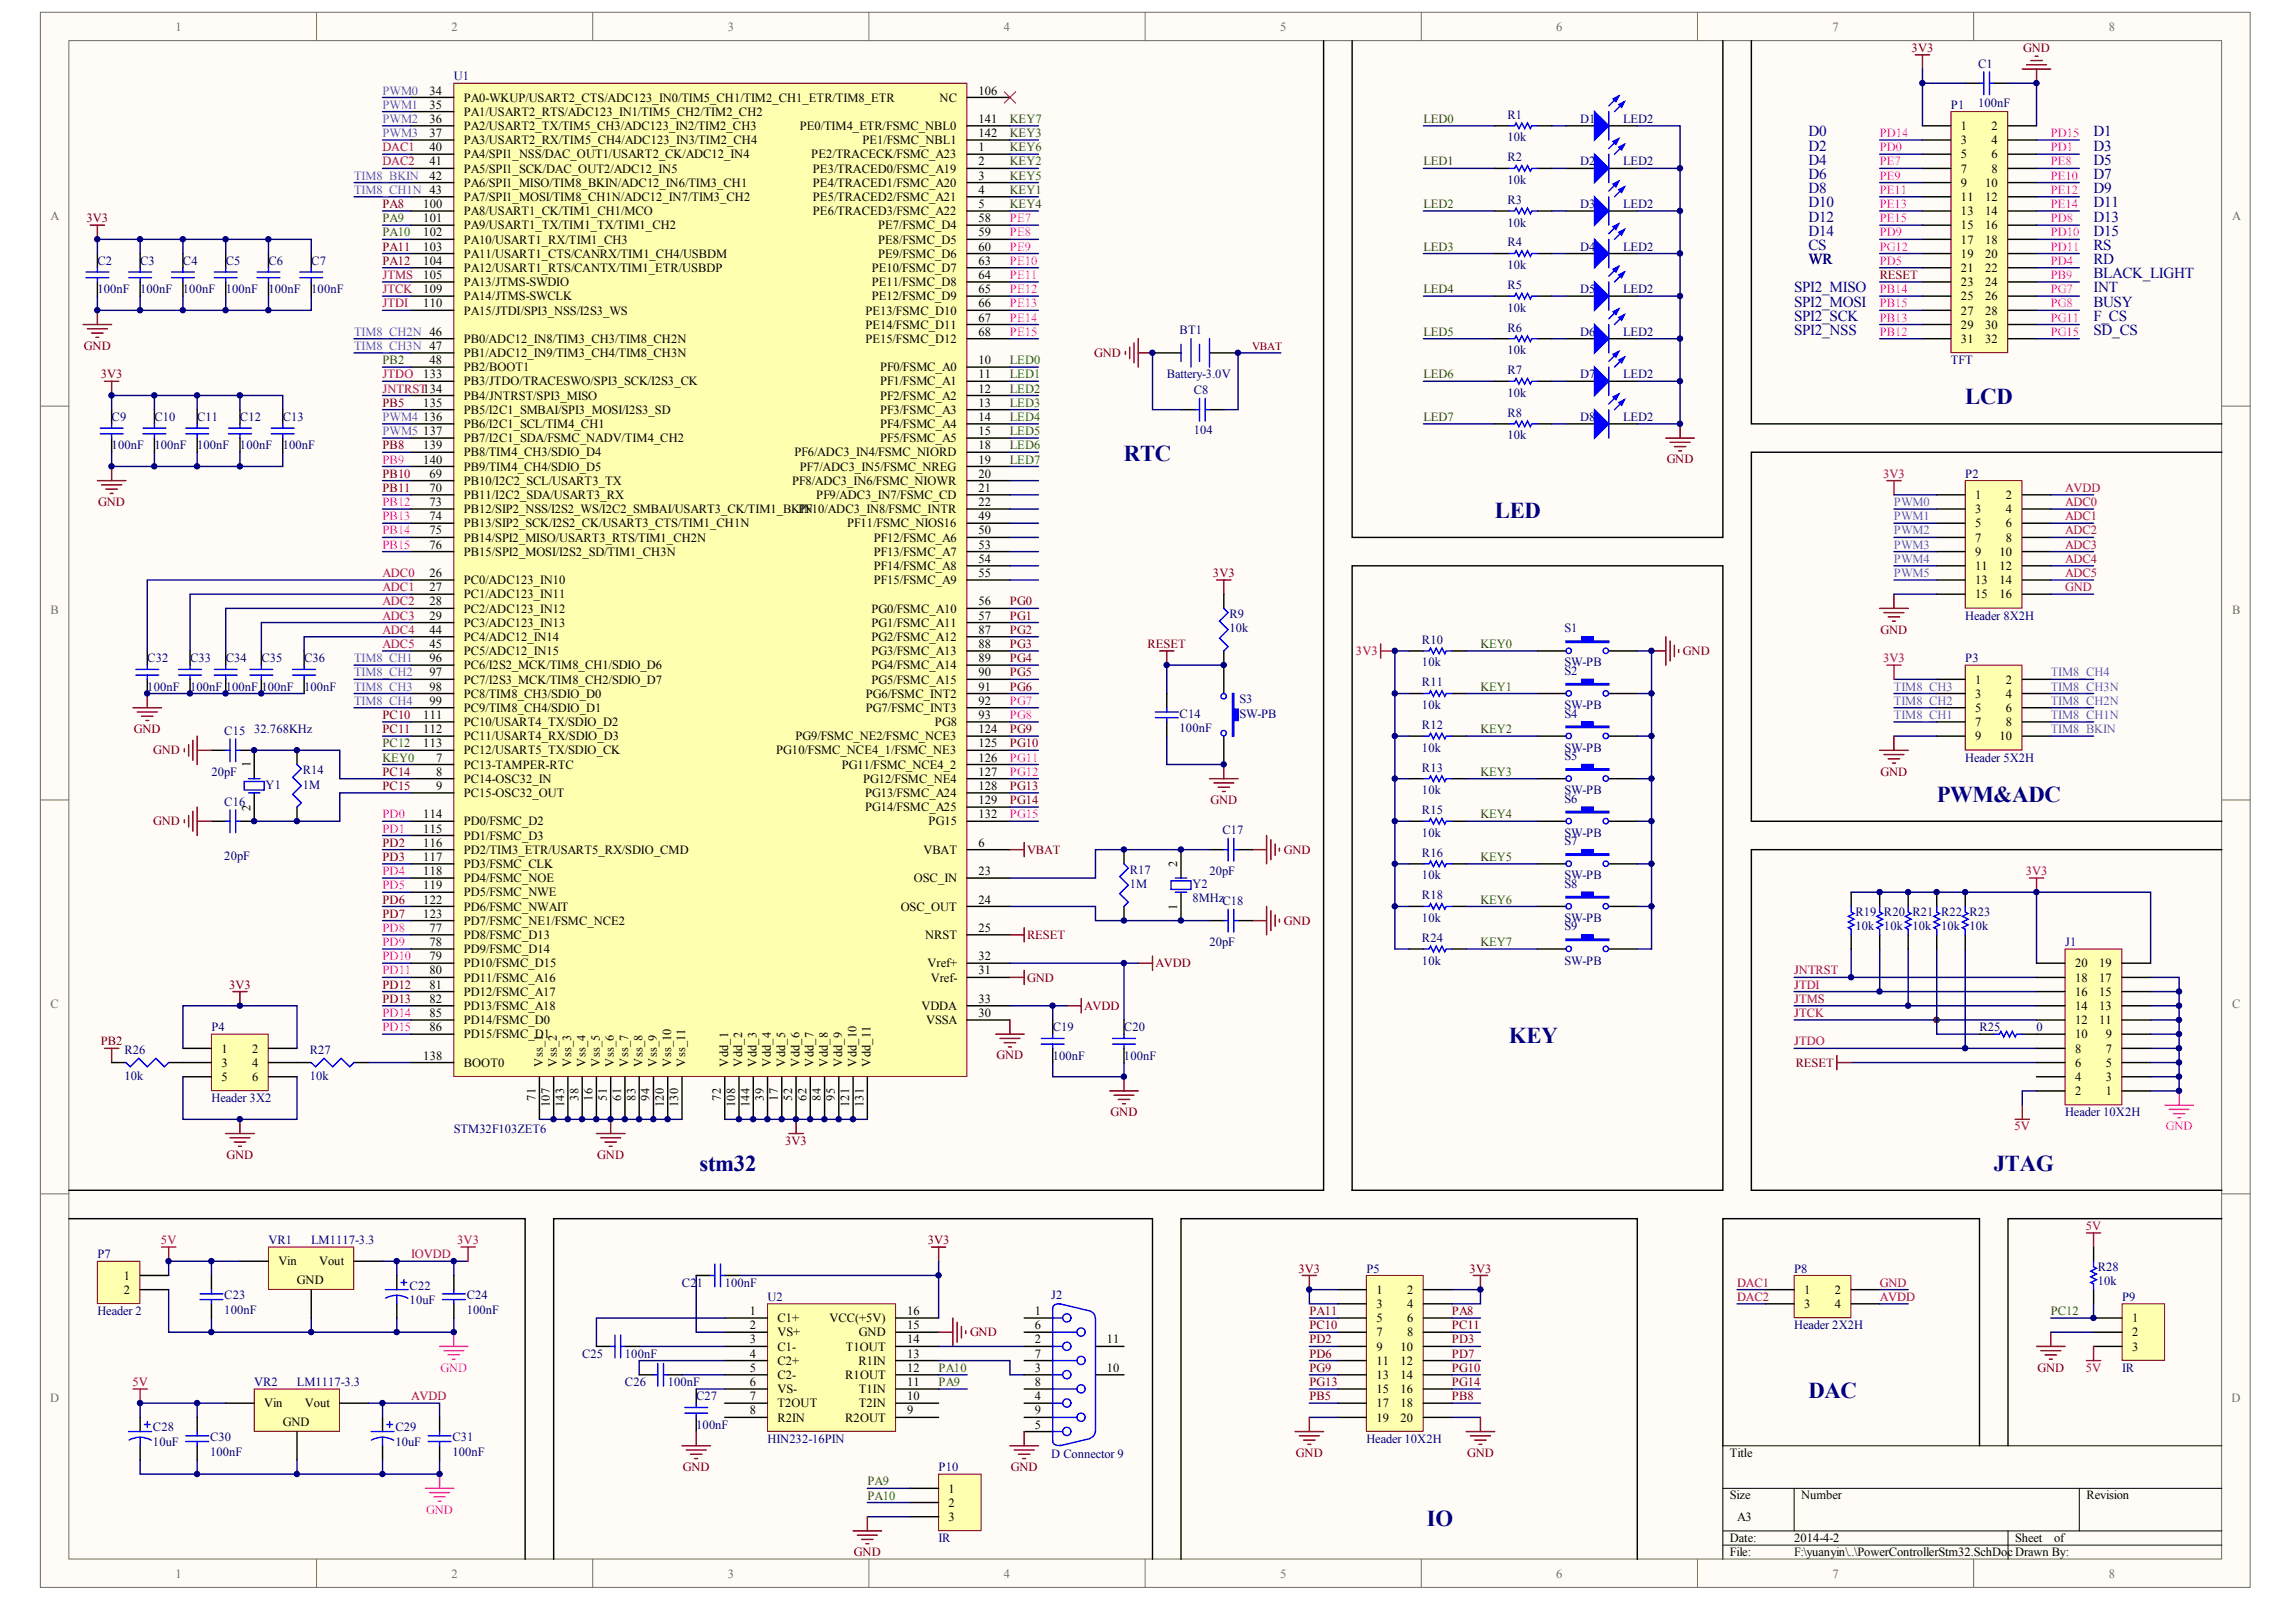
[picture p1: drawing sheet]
<svg xmlns="http://www.w3.org/2000/svg" width="288mm" height="202mm" viewBox="0 0 288 202" stroke-linecap="round" stroke-linejoin="round" font-family="sans-serif">
<defs><g id="words">
<g font-size="2.8" fill="#000080">
<text x="246.4" y="50.7">LCD</text>
<text x="140.9" y="57.8">RTC</text>
<text x="187.4" y="64.9">LED</text>
<text x="242.8" y="100.5">PWM&amp;ADC</text>
<text x="189.2" y="130.8">KEY</text>
<text x="87.7" y="146.8">stm32</text>
<text x="250" y="146.8">JTAG</text>
<text x="226.7" y="175.3">DAC</text>
<text x="178.9" y="191.3">IO</text>
</g>
<g font-size="1.9" fill="#000080">
<text x="226.7" y="17.1">D0</text>
<text x="262.5" y="17.1">D1</text>
<text x="226.7" y="18.9">D2</text>
<text x="226.7" y="20.7">D4</text>
<text x="226.7" y="22.4">D6</text>
<text x="262.5" y="18.9">D3</text>
<text x="262.5" y="20.7">D5</text>
<text x="262.5" y="22.4">D7</text>
<text x="226.7" y="24.2">D8</text>
<text x="226.7" y="26">D10</text>
<text x="226.7" y="27.8">D12</text>
<text x="226.7" y="29.6">D14</text>
<text x="262.5" y="24.2">D9</text>
<text x="262.5" y="26">D11</text>
<text x="262.5" y="27.8">D13</text>
<text x="262.5" y="29.6">D15</text>
<text x="226.7" y="31.3">CS</text>
<text x="226.7" y="33.1">WR</text>
<text x="262.5" y="31.3">RS</text>
<text x="262.5" y="33.1">RD</text>
<text x="262.5" y="34.9">BLACK_LIGHT</text>
<text x="224.9" y="36.7">SPI2_MISO</text>
<text x="224.9" y="38.5">SPI2_MOSI</text>
<text x="224.9" y="40.2">SPI2_SCK</text>
<text x="262.5" y="40.2">F_CS</text>
<text x="262.5" y="38.5">BUSY</text>
<text x="262.5" y="36.7">INT</text>
<text x="224.9" y="42">SPI2_NSS</text>
<text x="262.5" y="42">SD_CS</text>
</g>
<g font-size="1.6" fill="#716f64">
<text x="22" y="3.8">1</text>
<text x="56.6" y="3.8">2</text>
<text x="91.2" y="3.8">3</text>
<text x="125.9" y="3.8">4</text>
<text x="160.5" y="3.8">5</text>
<text x="195.1" y="3.8">6</text>
<text x="229.8" y="3.8">7</text>
<text x="264.4" y="3.8">8</text>
<text x="6.3" y="27.6">A</text>
<text x="279.8" y="27.6">A</text>
<text x="6.3" y="77">B</text>
<text x="279.8" y="77">B</text>
<text x="6.3" y="126.4">C</text>
<text x="279.8" y="126.4">C</text>
<text x="6.3" y="175.8">D</text>
<text x="279.8" y="175.8">D</text>
<text x="22" y="197.8">1</text>
<text x="56.6" y="197.8">2</text>
<text x="91.2" y="197.8">3</text>
<text x="125.9" y="197.8">4</text>
<text x="160.5" y="197.8">5</text>
<text x="195.1" y="197.8">6</text>
<text x="229.8" y="197.8">7</text>
<text x="264.4" y="197.8">8</text>
</g>
<g font-size="1.6" fill="#8a20db">
<text x="48" y="11.9">PWM0</text>
<text x="48" y="13.6">PWM1</text>
<text x="48" y="15.4">PWM2</text>
<text x="48" y="17.2">PWM3</text>
<text x="44.4" y="22.5">TIM8_BKIN</text>
<text x="44.4" y="24.3">TIM8_CH1N 43</text>
<text x="44.4" y="42.1">TIM8_CH2N 46</text>
<text x="44.4" y="43.9">TIM8_CH3N 47</text>
<text x="48" y="52.8">PWM4</text>
<text x="48" y="54.6">PWM5</text>
<text x="237.5" y="63.5">PWM0</text>
<text x="237.5" y="65.2">PWM1</text>
<text x="237.5" y="67">PWM2</text>
<text x="237.5" y="68.8">PWM3</text>
<text x="237.5" y="70.6">PWM4</text>
<text x="237.5" y="72.4">PWM5</text>
<text x="44.4" y="83">TIM8_CH1</text>
<text x="44.4" y="84.8">TIM8_CH2</text>
<text x="44.4" y="86.6">TIM8_CH3</text>
<text x="44.4" y="88.4">TIM8_CH4</text>
<text x="237.5" y="88.4">TIM8_CH2</text>
<text x="237.5" y="86.6">TIM8_CH3</text>
<text x="257.1" y="84.8">TIM8_CH4</text>
<text x="257.1" y="88.4">TIM8_CH2N</text>
<text x="257.1" y="86.6">TIM8_CH3N</text>
<text x="237.5" y="90.2">TIM8_CH1</text>
<text x="257.1" y="90.2">TIM8_CH1N</text>
<text x="257.1" y="91.9">TIM8_BKIN</text>
</g>
<g font-size="1.6">
<text x="53.9" y="11.9">34</text>
<text x="122.7" y="11.9">106</text>
<text x="53.9" y="13.6">35</text>
<text x="53.9" y="15.4">36</text>
<text x="53.9" y="17.2">37</text>
<text x="58.2" y="12.7">PA0-WKUP/USART2_CTS/ADC123_IN0/TIM5_CH1/TIM2_CH1_ETR/TIM8_ETR</text>
<text x="58.2" y="14.5">PA1/USART2_RTS/ADC123_IN1/TIM5_CH2/TIM2_CH2</text>
<text x="58.2" y="16.3">PA2/USART2_TX/TIM5_CH3/ADC123_IN2/TIM2_CH3</text>
<text x="100.3" y="16.3">PE0/TIM4_ETR/FSMC_NBL0</text>
<text x="117.8" y="12.7">NC</text>
<text x="122.7" y="15.4">141</text>
<text x="122.7" y="17.2">142</text>
<text x="245.9" y="16.3">1</text>
<text x="249.7" y="16.3">2</text>
<text x="53.9" y="19">40</text>
<text x="53.9" y="20.8">41</text>
<text x="53.9" y="22.5">42</text>
<text x="58.2" y="18.1">PA3/USART2_RX/TIM5_CH4/ADC123_IN3/TIM2_CH4</text>
<text x="58.2" y="19.9">PA4/SPI1_NSS/DAC_OUT1/USART2_CK/ADC12_IN4</text>
<text x="58.2" y="21.6">PA5/SPI1_SCK/DAC_OUT2/ADC12_IN5</text>
<text x="58.2" y="23.4">PA6/SPI1_MISO/TIM8_BKIN/ADC12_IN6/TIM3_CH1</text>
<text x="101.7" y="19.9">PE2/TRACECK/FSMC_A23</text>
<text x="101.9" y="21.6">PE3/TRACED0/FSMC_A19</text>
<text x="101.9" y="23.4">PE4/TRACED1/FSMC_A20</text>
<text x="108.1" y="18.1">PE1/FSMC_NBL1</text>
<text x="122.7" y="19">1</text>
<text x="122.7" y="20.8">2</text>
<text x="122.7" y="22.5">3</text>
<text x="245.9" y="18.1">3</text>
<text x="245.9" y="19.9">5</text>
<text x="245.9" y="21.6">7</text>
<text x="245.9" y="23.4">9</text>
<text x="248.9" y="23.4">10</text>
<text x="249.7" y="18.1">4</text>
<text x="249.7" y="19.9">6</text>
<text x="249.7" y="21.6">8</text>
<text x="53.1" y="26.1">100</text>
<text x="53.1" y="27.9">101</text>
<text x="53.1" y="29.6">102</text>
<text x="58.2" y="25.2">PA7/SPI1_MOSI/TIM8_CH1N/ADC12_IN7/TIM3_CH2</text>
<text x="58.2" y="27">PA8/USART1_CK/TIM1_CH1/MCO</text>
<text x="58.2" y="28.8">PA9/USART1_TX/TIM1_TX/TIM1_CH2</text>
<text x="101.9" y="25.2">PE5/TRACED2/FSMC_A21</text>
<text x="101.9" y="27">PE6/TRACED3/FSMC_A22</text>
<text x="110.1" y="28.8">PE7/FSMC_D4</text>
<text x="122.7" y="24.3">4</text>
<text x="122.7" y="26.1">5</text>
<text x="122.7" y="27.9">58</text>
<text x="122.7" y="29.6">59</text>
<text x="245.9" y="25.2">11</text>
<text x="245.9" y="27">13</text>
<text x="245.9" y="28.8">15</text>
<text x="248.9" y="25.2">12</text>
<text x="248.9" y="27">14</text>
<text x="248.9" y="28.8">16</text>
<text x="53.1" y="31.4">103</text>
<text x="53.1" y="33.2">104</text>
<text x="53.1" y="35">105</text>
<text x="58.2" y="30.5">PA10/USART1_RX/TIM1_CH3</text>
<text x="58.2" y="32.3">PA11/USART1_CTS/CANRX/TIM1_CH4/USBDM</text>
<text x="58.2" y="34.1">PA12/USART1_RTS/CANTX/TIM1_ETR/USBDP</text>
<text x="58.2" y="35.9">PA13/JTMS-SWDIO</text>
<text x="109.3" y="34.1">PE10/FSMC_D7</text>
<text x="109.3" y="35.9">PE11/FSMC_D8</text>
<text x="110.1" y="30.5">PE8/FSMC_D5</text>
<text x="110.1" y="32.3">PE9/FSMC_D6</text>
<text x="122.7" y="31.4">60</text>
<text x="122.7" y="33.2">63</text>
<text x="122.7" y="35">64</text>
<text x="245.9" y="30.5">17</text>
<text x="245.9" y="32.3">19</text>
<text x="245.9" y="34.1">21</text>
<text x="245.9" y="35.9">23</text>
<text x="248.9" y="30.5">18</text>
<text x="248.9" y="32.3">20</text>
<text x="248.9" y="34.1">22</text>
<text x="248.9" y="35.9">24</text>
<text x="53.1" y="36.8">109</text>
<text x="53.1" y="38.5">110</text>
<text x="58.2" y="37.7">PA14/JTMS-SWCLK</text>
<text x="58.2" y="39.4">PA15/JTDI/SPI3_NSS/I2S3_WS</text>
<text x="108.5" y="39.4">PE13/FSMC_D10</text>
<text x="108.5" y="41.2">PE14/FSMC_D11</text>
<text x="109.3" y="37.7">PE12/FSMC_D9</text>
<text x="122.7" y="36.8">65</text>
<text x="122.7" y="38.5">66</text>
<text x="122.7" y="40.3">67</text>
<text x="245.9" y="37.7">25</text>
<text x="245.9" y="39.4">27</text>
<text x="245.9" y="41.2">29</text>
<text x="248.9" y="37.7">26</text>
<text x="248.9" y="39.4">28</text>
<text x="248.9" y="41.2">30</text>
<text x="53.1" y="47.4">133</text>
<text x="53.9" y="45.7">48</text>
<text x="58.2" y="43">PB0/ADC12_IN8/TIM3_CH3/TIM8_CH2N</text>
<text x="58.2" y="44.8">PB1/ADC12_IN9/TIM3_CH4/TIM8_CH3N</text>
<text x="58.2" y="46.6">PB2/BOOT1</text>
<text x="108.5" y="43">PE15/FSMC_D12</text>
<text x="110.4" y="46.6">PF0/FSMC_A0</text>
<text x="122.7" y="45.7">10</text>
<text x="122.7" y="47.4">11</text>
<text x="122.7" y="42.1">68</text>
<text x="245.9" y="43">31</text>
<text x="248.9" y="43">32</text>
<text x="53.1" y="51">135</text>
<text x="53.1" y="52.8">136</text>
<text x="58.2" y="48.3">PB3/JTDO/TRACESWO/SPI3_SCK/I2S3_CK</text>
<text x="58.2" y="50.1">PB4/JNTRST/SPI3_MISO</text>
<text x="58.2" y="51.9">PB5/I2C1_SMBAI/SPI3_MOSI/I2S3_SD</text>
<text x="58.2" y="53.7">PB6/I2C1_SCL/TIM4_CH1</text>
<text x="110.4" y="48.3">PF1/FSMC_A1</text>
<text x="110.4" y="50.1">PF2/FSMC_A2</text>
<text x="110.4" y="51.9">PF3/FSMC_A3</text>
<text x="110.4" y="53.7">PF4/FSMC_A4</text>
<text x="122.7" y="49.2">12</text>
<text x="122.7" y="51">13</text>
<text x="122.7" y="52.8">14</text>
<text x="53.1" y="54.6">137</text>
<text x="53.1" y="56.3">139</text>
<text x="53.1" y="58.1">140</text>
<text x="53.9" y="59.9">69</text>
<text x="58.2" y="55.5">PB7/I2C1_SDA/FSMC_NADV/TIM4_CH2</text>
<text x="58.2" y="57.2">PB8/TIM4_CH3/SDIO_D4</text>
<text x="58.2" y="59">PB9/TIM4_CH4/SDIO_D5</text>
<text x="99.6" y="57.2">PF6/ADC3_IN4/FSMC_NIORD</text>
<text x="100.3" y="59">PF7/ADC3_IN5/FSMC_NREG</text>
<text x="110.4" y="55.5">PF5/FSMC_A5</text>
<text x="122.7" y="54.6">15</text>
<text x="122.7" y="56.3">18</text>
<text x="122.7" y="58.1">19</text>
<text x="122.7" y="59.9">20</text>
<text x="53.9" y="61.7">70</text>
<text x="53.9" y="63.5">73</text>
<text x="53.9" y="65.2">74</text>
<text x="58.2" y="60.8">PB10/I2C2_SCL/USART3_TX</text>
<text x="58.2" y="62.6">PB11/I2C2_SDA/USART3_RX</text>
<text x="58.2" y="64.4">PB12/SIP2_NSS/I2S2_WS/I2C2_SMBAI/USART3_CK/TIM1_BKPIN</text>
<text x="99.3" y="60.8">PF8/ADC3_IN6/FSMC_NIOWR</text>
<text x="101" y="64.4">F10/ADC3_IN8/FSMC_INTR</text>
<text x="102.3" y="62.6">PF9/ADC3_IN7/FSMC_CD</text>
<text x="122.7" y="61.7">21</text>
<text x="122.7" y="63.5">22</text>
<text x="122.7" y="65.2">49</text>
<text x="247.6" y="62.6">1</text>
<text x="247.6" y="64.4">3</text>
<text x="251.5" y="62.6">2</text>
<text x="251.5" y="64.4">4</text>
<text x="53.9" y="67">75</text>
<text x="53.9" y="68.8">76</text>
<text x="58.2" y="66.1">PB13/SIP2_SCK/I2S2_CK/USART3_CTS/TIM1_CH1N</text>
<text x="58.2" y="67.9">PB14/SPI2_MISO/USART3_RTS/TIM1_CH2N</text>
<text x="58.2" y="69.7">PB15/SPI2_MOSI/I2S2_SD/TIM1_CH3N</text>
<text x="106.2" y="66.1">PF11/FSMC_NIOS16</text>
<text x="109.5" y="67.9">PF12/FSMC_A6</text>
<text x="109.5" y="69.7">PF13/FSMC_A7</text>
<text x="109.5" y="71.5">PF14/FSMC_A8</text>
<text x="122.7" y="67">50</text>
<text x="122.7" y="68.8">53</text>
<text x="122.7" y="70.6">54</text>
<text x="247.6" y="66.1">5</text>
<text x="247.6" y="67.9">7</text>
<text x="247.6" y="69.7">9</text>
<text x="247.6" y="71.5">11</text>
<text x="250.7" y="69.7">10</text>
<text x="250.7" y="71.5">12</text>
<text x="251.5" y="66.1">6</text>
<text x="251.5" y="67.9">8</text>
<text x="53.9" y="72.4">26</text>
<text x="53.9" y="74.1">27</text>
<text x="53.9" y="75.9">28</text>
<text x="53.9" y="77.7">29</text>
<text x="58.2" y="73.3">PC0/ADC123_IN10</text>
<text x="58.2" y="75">PC1/ADC123_IN11</text>
<text x="58.2" y="76.8">PC2/ADC123_IN12</text>
<text x="109.3" y="76.8">PG0/FSMC_A10</text>
<text x="109.5" y="73.3">PF15/FSMC_A9</text>
<text x="122.7" y="72.4">55</text>
<text x="122.7" y="75.9">56</text>
<text x="122.7" y="77.7">57</text>
<text x="247.6" y="73.3">13</text>
<text x="247.6" y="75">15</text>
<text x="250.7" y="73.3">14</text>
<text x="250.7" y="75">16</text>
<text x="53.9" y="79.5">44</text>
<text x="53.9" y="81.3">45</text>
<text x="53.9" y="83">96</text>
<text x="58.2" y="78.6">PC3/ADC123_IN13</text>
<text x="58.2" y="80.4">PC4/ADC12_IN14</text>
<text x="58.2" y="82.2">PC5/ADC12_IN15</text>
<text x="58.2" y="83.9">PC6/I2S2_MCK/TIM8_CH1/SDIO_D6</text>
<text x="109.3" y="78.6">PG1/FSMC_A11</text>
<text x="109.3" y="80.4">PG2/FSMC_A12</text>
<text x="109.3" y="82.2">PG3/FSMC_A13</text>
<text x="109.3" y="83.9">PG4/FSMC_A14</text>
<text x="122.7" y="79.5">87</text>
<text x="122.7" y="81.3">88</text>
<text x="122.7" y="83">89</text>
<text x="53.9" y="84.8">97</text>
<text x="53.9" y="86.6">98</text>
<text x="53.9" y="88.4">99</text>
<text x="58.2" y="85.7">PC7/I2S3_MCK/TIM8_CH2/SDIO_D7</text>
<text x="58.2" y="87.5">PC8/TIM8_CH3/SDIO_D0</text>
<text x="58.2" y="89.3">PC9/TIM8_CH4/SDIO_D1</text>
<text x="108.5" y="87.5">PG6/FSMC_INT2</text>
<text x="108.5" y="89.3">PG7/FSMC_INT3</text>
<text x="109.3" y="85.7">PG5/FSMC_A15</text>
<text x="122.7" y="84.8">90</text>
<text x="122.7" y="86.6">91</text>
<text x="122.7" y="88.4">92</text>
<text x="247.6" y="85.7">1</text>
<text x="247.6" y="87.5">3</text>
<text x="247.6" y="89.3">5</text>
<text x="251.5" y="85.7">2</text>
<text x="251.5" y="87.5">4</text>
<text x="251.5" y="89.3">6</text>
<text x="53.1" y="90.2">111</text>
<text x="53.1" y="91.9">112</text>
<text x="53.1" y="93.7">113</text>
<text x="54.7" y="95.5">7</text>
<text x="58.2" y="91.1">PC10/USART4_TX/SDIO_D2</text>
<text x="58.2" y="92.8">PC11/USART4_RX/SDIO_D3</text>
<text x="58.2" y="94.6">PC12/USART5_TX/SDIO_CK</text>
<text x="97.3" y="94.6">PG10/FSMC_NCE4_1/FSMC_NE3</text>
<text x="99.7" y="92.8">PG9/FSMC_NE2/FSMC_NCE3</text>
<text x="117.2" y="91.1">PG8</text>
<text x="122.7" y="90.2">93</text>
<text x="122.7" y="91.9">124</text>
<text x="122.7" y="93.7">125</text>
<text x="122.7" y="95.5">126</text>
<text x="247.6" y="91.1">7</text>
<text x="247.6" y="92.8">9</text>
<text x="250.7" y="92.8">10</text>
<text x="251.5" y="91.1">8</text>
<text x="54.7" y="97.3">8</text>
<text x="54.7" y="99.1">9</text>
<text x="58.2" y="96.4">PC13-TAMPER-RTC</text>
<text x="58.2" y="98.2">PC14-OSC32_IN</text>
<text x="58.2" y="100">PC15-OSC32_OUT</text>
<text x="105.5" y="96.4">PG11/FSMC_NCE4_2</text>
<text x="108.2" y="98.2">PG12/FSMC_NE4</text>
<text x="108.5" y="100">PG13/FSMC_A24</text>
<text x="108.5" y="101.7">PG14/FSMC_A25</text>
<text x="122.7" y="97.3">127</text>
<text x="122.7" y="99.1">128</text>
<text x="122.7" y="100.8">129</text>
<text x="53.1" y="102.6">114</text>
<text x="53.1" y="104.4">115</text>
<text x="53.1" y="106.2">116</text>
<text x="53.1" y="108">117</text>
<text x="58.2" y="103.5">PD0/FSMC_D2</text>
<text x="58.2" y="105.3">PD1/FSMC_D3</text>
<text x="58.2" y="107.1">PD2/TIM3_ETR/USART5_RX/SDIO_CMD</text>
<text x="115.8" y="107.1">VBAT</text>
<text x="116.4" y="103.5">PG15</text>
<text x="122.7" y="106.2">6</text>
<text x="122.7" y="102.6">132</text>
<text x="53.1" y="109.7">118</text>
<text x="53.1" y="111.5">119</text>
<text x="53.1" y="113.3">122</text>
<text x="58.2" y="108.8">PD3/FSMC_CLK</text>
<text x="58.2" y="110.6">PD4/FSMC_NOE</text>
<text x="58.2" y="112.4">PD5/FSMC_NWE</text>
<text x="114.6" y="110.6">OSC_IN</text>
<text x="122.7" y="109.7">23</text>
<text x="122.7" y="113.3">24</text>
<text x="53.1" y="115.1">123</text>
<text x="53.9" y="116.9">77</text>
<text x="53.9" y="118.6">78</text>
<text x="58.2" y="117.7">PD8/FSMC_D13</text>
<text x="58.2" y="119.5">PD9/FSMC_D14</text>
<text x="58.2" y="114.2">PD6/FSMC_NWAIT</text>
<text x="58.2" y="116">PD7/FSMC_NE1/FSMC_NCE2</text>
<text x="112.9" y="114.2">OSC_OUT</text>
<text x="116" y="117.7">NRST</text>
<text x="122.7" y="116.9">25</text>
<text x="53.9" y="120.4">79</text>
<text x="53.9" y="122.2">80</text>
<text x="53.9" y="124">81</text>
<text x="53.9" y="125.8">82</text>
<text x="58.2" y="121.3">PD10/FSMC_D15</text>
<text x="58.2" y="123.1">PD11/FSMC_A16</text>
<text x="58.2" y="124.9">PD12/FSMC_A17</text>
<text x="116.3" y="121.3">Vref+</text>
<text x="116.7" y="123.1">Vref-</text>
<text x="122.7" y="122.2">31</text>
<text x="122.7" y="120.4">32</text>
<text x="122.7" y="125.8">33</text>
<text x="260.2" y="124.9">16</text>
<text x="260.2" y="123.1">18</text>
<text x="260.2" y="121.3">20</text>
<text x="263.2" y="124.9">15</text>
<text x="263.2" y="123.1">17</text>
<text x="263.2" y="121.3">19</text>
<text x="27.8" y="132">1</text>
<text x="31.6" y="132">2</text>
<text x="53.9" y="127.5">85</text>
<text x="53.9" y="129.3">86</text>
<text x="58.2" y="126.6">PD13/FSMC_A18</text>
<text x="58.2" y="128.4">PD14/FSMC_D0</text>
<text x="58.2" y="130.2">PD15/FSMC_D1</text>
<text x="115.5" y="126.6">VDDA</text>
<text x="116.1" y="128.4">VSSA</text>
<text x="122.7" y="127.5">30</text>
<text x="260.2" y="132">8</text>
<text x="260.2" y="130.2">10</text>
<text x="260.2" y="128.4">12</text>
<text x="260.2" y="126.6">14</text>
<text x="263.2" y="128.4">11</text>
<text x="263.2" y="126.6">13</text>
<text x="264" y="132">7</text>
<text x="264" y="130.2">9</text>
<text x="27.8" y="133.8">3</text>
<text x="27.8" y="135.5">5</text>
<text x="31.6" y="133.8">4</text>
<text x="31.6" y="135.5">6</text>
<text x="53.1" y="132.9">138</text>
<text x="58.2" y="133.8">BOOT0</text>
<text x="260.2" y="137.3">2</text>
<text x="260.2" y="135.5">4</text>
<text x="260.2" y="133.8">6</text>
<text x="264" y="137.3">1</text>
<text x="264" y="135.5">3</text>
<text x="264" y="133.8">5</text>
<text x="15.5" y="160.5">1</text>
<text x="34.9" y="158.7">Vin</text>
<text x="37.2" y="161">GND</text>
<text x="40" y="158.7">Vout</text>
<text x="15.5" y="162.2">2</text>
<text x="94" y="164.9">1</text>
<text x="94" y="166.7">2</text>
<text x="97.5" y="165.8">C1+</text>
<text x="97.5" y="167.6">VS+</text>
<text x="104" y="165.8">VCC(+5V)</text>
<text x="107.7" y="167.6">GND</text>
<text x="113.8" y="166.7">15</text>
<text x="113.8" y="164.9">16</text>
<text x="129.8" y="164.9">1</text>
<text x="129.8" y="166.7">6</text>
<text x="172.6" y="162.2">1</text>
<text x="172.6" y="164">3</text>
<text x="172.6" y="165.8">5</text>
<text x="172.6" y="167.6">7</text>
<text x="176.4" y="162.2">2</text>
<text x="176.4" y="164">4</text>
<text x="176.4" y="165.8">6</text>
<text x="176.4" y="167.6">8</text>
<text x="226.2" y="162.2">1</text>
<text x="226.2" y="164">3</text>
<text x="230" y="162.2">2</text>
<text x="230" y="164">4</text>
<text x="267.3" y="165.8">1</text>
<text x="267.3" y="167.6">2</text>
<text x="94" y="168.5">3</text>
<text x="94" y="170.3">4</text>
<text x="94" y="172">5</text>
<text x="94" y="173.8">6</text>
<text x="97.5" y="169.4">C1-</text>
<text x="97.5" y="171.1">C2+</text>
<text x="97.5" y="172.9">C2-</text>
<text x="106" y="172.9">R1OUT</text>
<text x="106" y="169.4">T1OUT</text>
<text x="107.6" y="171.1">R1IN</text>
<text x="113.8" y="173.8">11</text>
<text x="113.8" y="172">12</text>
<text x="113.8" y="170.3">13</text>
<text x="113.8" y="168.5">14</text>
<text x="129.8" y="168.5">2</text>
<text x="129.8" y="172">3</text>
<text x="129.8" y="170.3">7</text>
<text x="129.8" y="173.8">8</text>
<text x="138.8" y="168.5">11</text>
<text x="138.8" y="172">10</text>
<text x="172.6" y="169.4">9</text>
<text x="172.6" y="171.1">11</text>
<text x="172.6" y="172.9">13</text>
<text x="175.6" y="169.4">10</text>
<text x="175.6" y="171.1">12</text>
<text x="175.6" y="172.9">14</text>
<text x="267.3" y="169.4">3</text>
<text x="33.1" y="176.5">Vin</text>
<text x="35.4" y="178.8">GND</text>
<text x="38.2" y="176.5">Vout</text>
<text x="94" y="175.6">7</text>
<text x="94" y="177.4">8</text>
<text x="97.5" y="174.7">VS-</text>
<text x="97.5" y="176.5">T2OUT</text>
<text x="97.5" y="178.3">R2IN</text>
<text x="106" y="178.3">R2OUT</text>
<text x="107.7" y="176.5">T2IN</text>
<text x="107.7" y="174.7">T1IN</text>
<text x="113.8" y="177.4">9</text>
<text x="113.8" y="175.6">10</text>
<text x="129.8" y="175.6">4</text>
<text x="129.8" y="179.2">5</text>
<text x="129.8" y="177.4">9</text>
<text x="172.6" y="174.7">15</text>
<text x="172.6" y="176.5">17</text>
<text x="172.6" y="178.3">19</text>
<text x="175.6" y="174.7">16</text>
<text x="175.6" y="176.5">18</text>
<text x="175.6" y="178.3">20</text>
<text x="216.9" y="182.7">Title</text>
<text x="118.9" y="187.2">1</text>
<text x="118.9" y="188.9">2</text>
<text x="118.9" y="190.7">3</text>
<text x="216.9" y="188">Size</text>
<text x="217.8" y="190.7">A3</text>
<text x="225.8" y="188">Number</text>
<text x="261.6" y="188">Revision</text>
<text x="216.9" y="193.4">Date:</text>
<text x="216.9" y="195.2">File:</text>
<text x="224.9" y="193.4">2014-4-2</text>
<text x="224.9" y="195.2">F:\yuanyin\..\PowerControllerStm32.SchDoc Drawn By:</text>
<text x="252.7" y="193.4">Sheet</text>
<text x="257.6" y="193.4">of</text>
</g>
<g font-size="1.6" fill="#000080">
<text x="56.9" y="10.1">U1</text>
<text x="248" y="8.5">C1</text>
<text x="189" y="14.9">R1</text>
<text x="189" y="17.7">10k</text>
<text x="198.1" y="15.4">D1</text>
<text x="203.5" y="15.4">LED2</text>
<text x="244.6" y="13.6">P1</text>
<text x="248" y="13.5">100nF</text>
<text x="189" y="20.2">R2</text>
<text x="189" y="23.1">10k</text>
<text x="198.1" y="20.8">D2</text>
<text x="203.5" y="20.8">LED2</text>
<text x="189" y="25.6">R3</text>
<text x="189" y="28.4">10k</text>
<text x="198.1" y="26.1">D3</text>
<text x="203.5" y="26.1">LED2</text>
<text x="12.2" y="33.2">C2</text>
<text x="17.6" y="33.2">C3</text>
<text x="22.9" y="33.2">C4</text>
<text x="28.3" y="33.2">C5</text>
<text x="33.7" y="33.2">C6</text>
<text x="39" y="33.2">C7</text>
<text x="189" y="30.9">R4</text>
<text x="189" y="33.7">10k</text>
<text x="198.1" y="31.4">D4</text>
<text x="203.5" y="31.4">LED2</text>
<text x="12.2" y="36.8">100nF</text>
<text x="17.6" y="36.8">100nF</text>
<text x="22.9" y="36.8">100nF</text>
<text x="28.3" y="36.8">100nF</text>
<text x="33.7" y="36.8">100nF</text>
<text x="39" y="36.8">100nF</text>
<text x="147.9" y="41.9">BT1</text>
<text x="189" y="36.2">R5</text>
<text x="189" y="39.1">10k</text>
<text x="189" y="41.6">R6</text>
<text x="198.1" y="36.8">D5</text>
<text x="203.5" y="36.8">LED2</text>
<text x="146.3" y="47.4">Battery-3.0V</text>
<text x="189" y="44.4">10k</text>
<text x="189" y="46.9">R7</text>
<text x="198.1" y="42.1">D6</text>
<text x="198.1" y="47.4">D7</text>
<text x="203.5" y="42.1">LED2</text>
<text x="203.5" y="47.4">LED2</text>
<text x="244.6" y="45.7">TFT</text>
<text x="14" y="52.8">C9</text>
<text x="19.4" y="52.8">C10</text>
<text x="24.7" y="52.8">C11</text>
<text x="30.1" y="52.8">C12</text>
<text x="35.4" y="52.8">C13</text>
<text x="149.7" y="49.4">C8</text>
<text x="189" y="49.8">10k</text>
<text x="189" y="52.3">R8</text>
<text x="198.1" y="52.8">D8</text>
<text x="203.5" y="52.8">LED2</text>
<text x="14" y="56.3">100nF</text>
<text x="19.4" y="56.3">100nF</text>
<text x="24.7" y="56.3">100nF</text>
<text x="30.1" y="56.3">100nF</text>
<text x="35.4" y="56.3">100nF</text>
<text x="149.7" y="54.4">104</text>
<text x="189" y="55.1">10k</text>
<text x="246.4" y="59.9">P2</text>
<text x="154.2" y="77.5">R9</text>
<text x="246.4" y="77.7">Header 8X2H</text>
<text x="18.5" y="83">C32</text>
<text x="23.8" y="83">C33</text>
<text x="28.3" y="83">C34</text>
<text x="32.8" y="83">C35</text>
<text x="38.1" y="83">C36</text>
<text x="154.2" y="79.3">10k</text>
<text x="178.3" y="80.7">R10</text>
<text x="178.3" y="83.6">10k</text>
<text x="196.2" y="79.3">S1</text>
<text x="196.2" y="83.6">SW-PB</text>
<text x="246.4" y="83">P3</text>
<text x="18.5" y="86.6">100nF</text>
<text x="23.8" y="86.6">100nF 100nF 100nF</text>
<text x="38.1" y="86.6">100nF</text>
<text x="147.9" y="90">C14</text>
<text x="155.4" y="88.2">S3</text>
<text x="155.4" y="90">SW-PB</text>
<text x="178.3" y="86.1">R11</text>
<text x="178.3" y="88.9">10k</text>
<text x="196.2" y="84.6">S2</text>
<text x="196.2" y="88.9">SW-PB</text>
<text x="196.2" y="90">S4</text>
<text x="28.1" y="92.1">C15</text>
<text x="31.9" y="91.9">32.768KHz</text>
<text x="147.9" y="91.8">100nF</text>
<text x="178.3" y="91.4">R12</text>
<text x="178.3" y="94.3">10k</text>
<text x="196.2" y="94.3">SW-PB</text>
<text x="196.2" y="95.3">S5</text>
<text x="246.4" y="95.5">Header 5X2H</text>
<text x="26.5" y="97.3">20pF</text>
<text x="28.1" y="101">C16</text>
<text x="33.3" y="98.9">Y1</text>
<text x="38" y="97.1">R14</text>
<text x="38" y="98.9">1M</text>
<text x="178.3" y="96.7">R13</text>
<text x="178.3" y="99.6">10k</text>
<text x="196.2" y="99.6">SW-PB</text>
<text x="196.2" y="100.7">S6</text>
<text x="28.1" y="107.8">20pF</text>
<text x="153.3" y="104.6">C17</text>
<text x="178.3" y="102.1">R15</text>
<text x="178.3" y="104.9">10k</text>
<text x="178.3" y="107.4">R16</text>
<text x="196.2" y="104.9">SW-PB</text>
<text x="196.2" y="106">S7</text>
<text x="141.6" y="109.6">R17</text>
<text x="141.6" y="111.3">1M</text>
<text x="149.5" y="111.3">Y2</text>
<text x="149.5" y="113.1">8MHzC18</text>
<text x="151.6" y="109.7">20pF</text>
<text x="178.3" y="110.3">10k</text>
<text x="178.3" y="112.8">R18</text>
<text x="196.2" y="110.3">SW-PB</text>
<text x="196.2" y="111.3">S8</text>
<text x="151.6" y="118.6">20pF</text>
<text x="178.3" y="115.6">10k</text>
<text x="178.3" y="118.1">R24</text>
<text x="196.2" y="115.6">SW-PB</text>
<text x="196.2" y="116.7">S9</text>
<text x="232.6" y="114.9">R19 R20 R21 R22 R23</text>
<text x="232.6" y="116.7">10k</text>
<text x="236.2" y="116.7">10k</text>
<text x="239.8" y="116.7">10k</text>
<text x="243.4" y="116.7">10k</text>
<text x="246.9" y="116.7">10k</text>
<text x="258.9" y="118.6">J1</text>
<text x="178.3" y="121">10k</text>
<text x="196.2" y="121">SW-PB</text>
<text x="26.5" y="129.3">P4</text>
<text x="132" y="129.3">C19</text>
<text x="140.9" y="129.3">C20</text>
<text x="248.2" y="129.3">R25</text>
<text x="255.3" y="129.3">0</text>
<text x="15.6" y="132.2">R26</text>
<text x="15.6" y="135.4">10k</text>
<text x="38.8" y="132.2">R27</text>
<text x="38.8" y="135.4">10k</text>
<text x="132" y="132.9">100nF</text>
<text x="140.9" y="132.9">100nF</text>
<text x="26.5" y="138.2">Header 3X2</text>
<text x="56.9" y="142.1">STM32F103ZET6</text>
<text x="258.9" y="140">Header 10X2H</text>
<text x="12.2" y="157.8">P7</text>
<text x="33.7" y="156">VR1</text>
<text x="39" y="156">LM1117-3.3</text>
<text x="51.4" y="161.7">C22</text>
<text x="85.5" y="161.4">C2</text>
<text x="87.4" y="161.4">1</text>
<text x="90.9" y="161.4">100nF</text>
<text x="171.3" y="159.6">P5</text>
<text x="224.9" y="159.6">P8</text>
<text x="263" y="159.4">R28</text>
<text x="263" y="161.2">10k</text>
<text x="12.2" y="164.9">Header 2</text>
<text x="28.1" y="163">C23</text>
<text x="28.1" y="164.7">100nF</text>
<text x="51.4" y="163.5">10uF</text>
<text x="58.5" y="163">C24</text>
<text x="58.5" y="164.7">100nF</text>
<text x="96.2" y="163.1">U2</text>
<text x="131.8" y="163">J2</text>
<text x="224.9" y="166.7">Header 2X2H</text>
<text x="266.1" y="163.1">P9</text>
<text x="31.9" y="173.8">VR2</text>
<text x="37.2" y="173.8">LM1117-3.3</text>
<text x="73" y="170.3">C25</text>
<text x="78.4" y="173.8">C26</text>
<text x="78.4" y="170.3">100nF</text>
<text x="83.7" y="173.8">100nF</text>
<text x="266.1" y="172">IR</text>
<text x="19.2" y="179.5">C28</text>
<text x="49.6" y="179.5">C29</text>
<text x="87.3" y="179.2">100nF</text>
<text x="87.3" y="175.6">C27</text>
<text x="19.2" y="181.3">10uF</text>
<text x="26.3" y="180.8">C30</text>
<text x="26.3" y="182.5">100nF</text>
<text x="49.6" y="181.3">10uF</text>
<text x="56.7" y="180.8">C31</text>
<text x="56.7" y="182.5">100nF</text>
<text x="96.2" y="180.9">HIN232-16PIN</text>
<text x="117.7" y="184.5">P10</text>
<text x="131.8" y="182.9">D Connector 9</text>
<text x="171.3" y="180.9">Header 10X2H</text>
<text x="117.7" y="193.4">IR</text>
</g>
<g font-size="1.6" fill="#800000">
<text x="239.7" y="6.5">3V3</text>
<text x="253.7" y="6.5">GND</text>
<text x="10.9" y="27.9">3V3</text>
<text x="48" y="26.1">PA8</text>
<text x="48" y="31.4">PA11</text>
<text x="48" y="33.2">PA12</text>
<text x="235.7" y="35">RESET</text>
<text x="10.5" y="43.9">GND</text>
<text x="12.6" y="47.4">3V3</text>
<text x="137.2" y="44.8">GND</text>
<text x="48" y="51">PB5</text>
<text x="48" y="56.3">PB8</text>
<text x="48" y="59.9">PB10</text>
<text x="209" y="58.1">GND</text>
<text x="12.3" y="63.4">GND</text>
<text x="48" y="61.7">PB11</text>
<text x="126.6" y="75.9">PG0</text>
<text x="126.6" y="77.7">PG1</text>
<text x="152.1" y="72.4">3V3</text>
<text x="126.6" y="79.5">PG2</text>
<text x="126.6" y="81.3">PG3</text>
<text x="126.6" y="83">PG4</text>
<text x="143.9" y="81.3">RESET</text>
<text x="211" y="82.2">GND</text>
<text x="235.8" y="79.5">GND</text>
<text x="126.6" y="84.8">PG5</text>
<text x="126.6" y="86.6">PG6</text>
<text x="16.8" y="91.9">GND</text>
<text x="19.2" y="94.6">GND</text>
<text x="48" y="90.2">PC10</text>
<text x="48" y="91.9">PC11</text>
<text x="126.6" y="91.9">PG9</text>
<text x="126.6" y="93.7">PG10</text>
<text x="48" y="97.3">PC14</text>
<text x="48" y="99.1">PC15</text>
<text x="126.6" y="99.1">PG13</text>
<text x="126.6" y="100.8">PG14</text>
<text x="151.8" y="100.8">GND</text>
<text x="235.8" y="97.3">GND</text>
<text x="19.2" y="103.5">GND</text>
<text x="48" y="106.2">PD2</text>
<text x="48" y="108">PD3</text>
<text x="128.8" y="107.1">VBAT</text>
<text x="160.9" y="107.1">GND</text>
<text x="48" y="113.3">PD6</text>
<text x="48" y="115.1">PD7</text>
<text x="128.8" y="117.7">RESET</text>
<text x="160.9" y="116">GND</text>
<text x="28.7" y="124">3V3</text>
<text x="48" y="124">PD12</text>
<text x="48" y="125.8">PD13</text>
<text x="128.8" y="123.1">GND</text>
<text x="144.9" y="121.3">AVDD</text>
<text x="12.6" y="131.1">PB2</text>
<text x="135.9" y="126.6">AVDD</text>
<text x="124.9" y="132.9">GND</text>
<text x="225.1" y="133.8">RESET</text>
<text x="98.4" y="143.5">3V3</text>
<text x="139.2" y="140">GND</text>
<text x="28.4" y="145.3">GND</text>
<text x="74.9" y="145.3">GND</text>
<text x="116.3" y="156">3V3</text>
<text x="162.8" y="159.6">3V3</text>
<text x="184.3" y="159.6">3V3</text>
<text x="121.6" y="167.6">GND</text>
<text x="164.2" y="166.7">PC10</text>
<text x="164.2" y="164.9">PA11</text>
<text x="182" y="166.7">PC11</text>
<text x="182" y="164.9">PA8</text>
<text x="164.2" y="172">PG9</text>
<text x="164.2" y="173.8">PG13</text>
<text x="164.2" y="168.5">PD2</text>
<text x="164.2" y="170.3">PD6</text>
<text x="182" y="172">PG10</text>
<text x="182" y="173.8">PG14</text>
<text x="182" y="168.5">PD3</text>
<text x="182" y="170.3">PD7</text>
<text x="255.4" y="172">GND</text>
<text x="164.2" y="175.6">PB5</text>
<text x="182" y="175.6">PB8</text>
<text x="85.6" y="184.5">GND</text>
<text x="126.7" y="184.5">GND</text>
<text x="162.5" y="182.7">GND</text>
<text x="183.9" y="182.7">GND</text>
<text x="107.1" y="195.2">GND</text>
</g>
<g font-size="1.6" fill="#008000">
<text x="126.6" y="17.2">KEY3</text>
<text x="126.6" y="15.4">KEY7</text>
<text x="178.5" y="15.4">LED0</text>
<text x="126.6" y="20.8">KEY2</text>
<text x="126.6" y="22.5">KEY5</text>
<text x="126.6" y="19">KEY6</text>
<text x="178.5" y="20.8">LED1</text>
<text x="48" y="27.9">PA9</text>
<text x="48" y="29.6">PA10</text>
<text x="126.6" y="24.3">KEY1</text>
<text x="126.6" y="26.1">KEY4</text>
<text x="178.5" y="26.1">LED2</text>
<text x="178.5" y="31.4">LED3</text>
<text x="178.5" y="36.8">LED4</text>
<text x="48" y="45.7">PB2</text>
<text x="126.6" y="45.7">LED0</text>
<text x="126.6" y="47.4">LED1</text>
<text x="178.5" y="42.1">LED5</text>
<text x="178.5" y="47.4">LED6</text>
<text x="126.6" y="49.2">LED2</text>
<text x="126.6" y="51">LED3</text>
<text x="126.6" y="52.8">LED4</text>
<text x="178.5" y="52.8">LED7</text>
<text x="126.6" y="54.6">LED5</text>
<text x="126.6" y="56.3">LED6</text>
<text x="126.6" y="58.1">LED7</text>
<text x="185.6" y="81.3">KEY0</text>
<text x="185.6" y="86.6">KEY1</text>
<text x="48" y="95.5">KEY0</text>
<text x="48" y="93.7">PC12</text>
<text x="185.6" y="91.9">KEY2</text>
<text x="185.6" y="97.3">KEY3</text>
<text x="185.6" y="102.6">KEY4</text>
<text x="185.6" y="108">KEY5</text>
<text x="185.6" y="113.3">KEY6</text>
<text x="185.6" y="118.6">KEY7</text>
<text x="257.1" y="164.9">PC12</text>
<text x="117.7" y="173.8">PA9</text>
<text x="117.7" y="172">PA10</text>
<text x="108.7" y="186.3">PA9</text>
<text x="108.7" y="188">PA10</text>
</g>
<g font-size="1.6" fill="#f0f">
<text x="235.7" y="17.2">PD14</text>
<text x="257.1" y="17.2">PD15</text>
<text x="235.7" y="19">PD0</text>
<text x="235.7" y="20.8">PE7</text>
<text x="235.7" y="22.5">PE9</text>
<text x="257.1" y="19">PD1</text>
<text x="257.1" y="20.8">PE8</text>
<text x="257.1" y="22.5">PE10</text>
<text x="126.6" y="27.9">PE7</text>
<text x="126.6" y="29.6">PE8</text>
<text x="235.7" y="24.3">PE11</text>
<text x="235.7" y="26.1">PE13</text>
<text x="235.7" y="27.9">PE15</text>
<text x="235.7" y="29.6">PD9</text>
<text x="257.1" y="27.9">PD8</text>
<text x="257.1" y="29.6">PD10</text>
<text x="257.1" y="24.3">PE12</text>
<text x="257.1" y="26.1">PE14</text>
<text x="126.6" y="31.4">PE9</text>
<text x="126.6" y="33.2">PE10</text>
<text x="126.6" y="35">PE11</text>
<text x="235.7" y="33.2">PD5</text>
<text x="235.7" y="31.4">PG12</text>
<text x="257.1" y="31.4">PD11</text>
<text x="257.1" y="33.2">PD4</text>
<text x="257.1" y="35">PB9</text>
<text x="126.6" y="36.8">PE12</text>
<text x="126.6" y="38.5">PE13</text>
<text x="126.6" y="40.3">PE14</text>
<text x="235.7" y="36.8">PB14</text>
<text x="235.7" y="38.5">PB15</text>
<text x="235.7" y="40.3">PB13</text>
<text x="257.1" y="36.8">PG7</text>
<text x="257.1" y="38.5">PG8</text>
<text x="257.1" y="40.3">PG11</text>
<text x="126.6" y="42.1">PE15</text>
<text x="235.7" y="42.1">PB12</text>
<text x="257.1" y="42.1">PG15</text>
<text x="48" y="58.1">PB9</text>
<text x="48" y="63.5">PB12</text>
<text x="48" y="65.2">PB13</text>
<text x="48" y="67">PB14</text>
<text x="48" y="68.8">PB15</text>
<text x="126.6" y="88.4">PG7</text>
<text x="126.6" y="90.2">PG8</text>
<text x="126.6" y="95.5">PG11</text>
<text x="126.6" y="97.3">PG12</text>
<text x="48" y="102.6">PD0</text>
<text x="48" y="104.4">PD1</text>
<text x="126.6" y="102.6">PG15</text>
<text x="48" y="109.7">PD4</text>
<text x="48" y="111.5">PD5</text>
<text x="48" y="116.9">PD8</text>
<text x="48" y="118.6">PD9</text>
<text x="48" y="120.4">PD10</text>
<text x="48" y="122.2">PD11</text>
<text x="48" y="127.5">PD14</text>
<text x="48" y="129.3">PD15</text>
<text x="271.5" y="141.8">GND</text>
<text x="55.2" y="172">GND</text>
<text x="53.4" y="189.8">GND</text>
</g>
<g font-size="1.6" fill="#f00">
<text x="48" y="19">DAC1</text>
<text x="48" y="20.8">DAC2</text>
<text x="48" y="35">JTMS</text>
<text x="48" y="36.8">JTCK</text>
<text x="48" y="38.5">JTDI</text>
<text x="48" y="47.4">JTDO</text>
<text x="48" y="49.2">JNTRST134</text>
<text x="236.1" y="59.9">3V3</text>
<text x="258.9" y="61.7">AVDD</text>
<text x="258.9" y="63.5">ADC0</text>
<text x="258.9" y="65.2">ADC1</text>
<text x="258.9" y="67">ADC2</text>
<text x="258.9" y="68.8">ADC3</text>
<text x="258.9" y="70.6">ADC4</text>
<text x="48" y="72.4">ADC0</text>
<text x="48" y="74.1">ADC1</text>
<text x="48" y="75.9">ADC2</text>
<text x="48" y="77.7">ADC3</text>
<text x="258.9" y="74.1">GND</text>
<text x="258.9" y="72.4">ADC5</text>
<text x="48" y="79.5">ADC4</text>
<text x="48" y="81.3">ADC5</text>
<text x="170" y="82.2">3V3</text>
<text x="236.1" y="83">3V3</text>
<text x="254" y="109.7">3V3</text>
<text x="224.9" y="125.8">JTMS</text>
<text x="224.9" y="124">JTDI</text>
<text x="224.9" y="122.2">JNTRST</text>
<text x="224.9" y="127.5">JTCK</text>
<text x="224.9" y="131.1">JTDO</text>
<text x="252.6" y="141.8">5V</text>
<text x="261.5" y="154.2">5V</text>
<text x="20.2" y="156">5V</text>
<text x="51.5" y="157.8">IOVDD</text>
<text x="57.3" y="156">3V3</text>
<text x="217.8" y="161.4">DAC1</text>
<text x="235.7" y="161.4">GND</text>
<text x="217.8" y="163.1">DAC2</text>
<text x="235.7" y="163.1">AVDD</text>
<text x="16.6" y="173.8">5V</text>
<text x="261.5" y="172">5V</text>
<text x="51.5" y="175.6">AVDD</text>
</g>
<g font-size="1.5">
<text x="31.4" y="101.7" transform="rotate(-90 31.4 101.7)">2</text>
<text x="31.4" y="96.2" transform="rotate(-90 31.4 96.2)">1</text>
<text x="147.6" y="108.7" transform="rotate(-90 147.6 108.7)">2</text>
<text x="147.6" y="114.1" transform="rotate(-90 147.6 114.1)">1</text>
<text x="68" y="133.8" transform="rotate(-90 68 133.8)">Vss_1</text>
<text x="69.8" y="133.8" transform="rotate(-90 69.8 133.8)">Vss_2</text>
<text x="71.6" y="133.8" transform="rotate(-90 71.6 133.8)">Vss_3</text>
<text x="73.4" y="133.8" transform="rotate(-90 73.4 133.8)">Vss_4</text>
<text x="75.2" y="133.8" transform="rotate(-90 75.2 133.8)">Vss_5</text>
<text x="77" y="133.8" transform="rotate(-90 77 133.8)">Vss_6</text>
<text x="78.8" y="133.8" transform="rotate(-90 78.8 133.8)">Vss_7</text>
<text x="80.6" y="133.8" transform="rotate(-90 80.6 133.8)">Vss_8</text>
<text x="82.3" y="133.8" transform="rotate(-90 82.3 133.8)">Vss_9</text>
<text x="84.1" y="133.8" transform="rotate(-90 84.1 133.8)">Vss_10</text>
<text x="85.9" y="133.8" transform="rotate(-90 85.9 133.8)">Vss_11</text>
<text x="91.3" y="133.8" transform="rotate(-90 91.3 133.8)">Vdd_1</text>
<text x="93.1" y="133.8" transform="rotate(-90 93.1 133.8)">Vdd_2</text>
<text x="94.9" y="133.8" transform="rotate(-90 94.9 133.8)">Vdd_3</text>
<text x="96.6" y="133.8" transform="rotate(-90 96.6 133.8)">Vdd_4</text>
<text x="98.4" y="133.8" transform="rotate(-90 98.4 133.8)">Vdd_5</text>
<text x="100.2" y="133.8" transform="rotate(-90 100.2 133.8)">Vdd_6</text>
<text x="102" y="133.8" transform="rotate(-90 102 133.8)">Vdd_7</text>
<text x="103.8" y="133.8" transform="rotate(-90 103.8 133.8)">Vdd_8</text>
<text x="105.6" y="133.8" transform="rotate(-90 105.6 133.8)">Vdd_9</text>
<text x="107.4" y="133.8" transform="rotate(-90 107.4 133.8)">Vdd_10</text>
<text x="109.2" y="133.8" transform="rotate(-90 109.2 133.8)">Vdd_11</text>
<text x="67.1" y="138" transform="rotate(-90 67.1 138)">71</text>
<text x="68.9" y="138.8" transform="rotate(-90 68.9 138.8)">107</text>
<text x="70.7" y="138.8" transform="rotate(-90 70.7 138.8)">143</text>
<text x="72.5" y="138" transform="rotate(-90 72.5 138)">38</text>
<text x="74.3" y="138" transform="rotate(-90 74.3 138)">16</text>
<text x="76.1" y="138" transform="rotate(-90 76.1 138)">51</text>
<text x="77.9" y="138" transform="rotate(-90 77.9 138)">61</text>
<text x="79.7" y="138" transform="rotate(-90 79.7 138)">83</text>
<text x="81.4" y="138" transform="rotate(-90 81.4 138)">94</text>
<text x="83.2" y="138.8" transform="rotate(-90 83.2 138.8)">120</text>
<text x="85" y="138.8" transform="rotate(-90 85 138.8)">130</text>
<text x="90.4" y="138" transform="rotate(-90 90.4 138)">72</text>
<text x="92.2" y="138.8" transform="rotate(-90 92.2 138.8)">108</text>
<text x="94" y="138.8" transform="rotate(-90 94 138.8)">144</text>
<text x="95.8" y="138" transform="rotate(-90 95.8 138)">39</text>
<text x="97.5" y="138" transform="rotate(-90 97.5 138)">17</text>
<text x="99.3" y="138" transform="rotate(-90 99.3 138)">52</text>
<text x="101.1" y="138" transform="rotate(-90 101.1 138)">62</text>
<text x="102.9" y="138" transform="rotate(-90 102.9 138)">84</text>
<text x="104.7" y="138" transform="rotate(-90 104.7 138)">95</text>
<text x="106.5" y="138.8" transform="rotate(-90 106.5 138.8)">121</text>
<text x="108.3" y="138.8" transform="rotate(-90 108.3 138.8)">131</text>
</g>
<text font-size="1.4" fill="#800000" x="157" y="43.9">VBAT</text>
</g></defs>
<g fill="#fffcf8" stroke="#716f64" stroke-width=".13">
<path d="M5.1 1.5h277v197.6h-277z"/>
<path d="M8.6 5.1h269.9v190.4h-269.9z"/>
</g>
<g fill="none" stroke="#716f64" stroke-width=".13">
<path d="M39.7 1.5v3.6M74.3 1.5v3.6M108.9 1.5v3.6M143.6 1.5v3.6M178.2 1.5v3.6M212.8 1.5v3.6M247.5 1.5v3.6M5.1 50.9h3.5M278.6 50.9h3.6M5.1 100.3h3.5M278.6 100.3h3.6M5.1 149.7h3.5"/>
<path d="M278.6 149.7h3.6M39.7 195.5v3.6M74.3 195.5v3.6M108.9 195.5v3.6M143.6 195.5v3.6M178.2 195.5v3.6M212.8 195.5v3.6M247.5 195.5v3.6"/>
</g>
<path d="M216 186.6h62.6M216 192h62.6M216 193.8h62.6M224.9 186.6v5.4M251.8 192v3.5M260.7 186.6v5.4M278.6 181.3h-62.6v14.2" fill="none" stroke="#000" stroke-width=".13"/>
<circle cx="242.8" cy="127.9" r=".34" fill="#000080" stroke="#000080" stroke-width=".13"/>
<path d="M244.6 14h7.1v30.2h-7.1z" fill="#ffffb0" stroke="#800000" stroke-width=".13"/>
<g fill="none" stroke="#000" stroke-width=".18">
<path d="M241 15.8h3.6M241 17.6h3.6M241 19.3h3.6M251.8 15.8h3.5M251.8 17.6h3.5M251.8 19.3h3.5M241 21.1h3.6M241 22.9h3.6M241 24.7h3.6M241 26.5h3.6M241 28.2h3.6M241 30h3.6"/>
<path d="M241 31.8h3.6M241 33.6h3.6M241 35.4h3.6M241 37.1h3.6M241 38.9h3.6M251.8 21.1h3.5M251.8 22.9h3.5M251.8 24.7h3.5M251.8 26.5h3.5M251.8 28.2h3.5M251.8 30h3.5M251.8 31.8h3.5"/>
<path d="M251.8 33.6h3.5M251.8 35.4h3.5M251.8 37.1h3.5M251.8 38.9h3.5M241 40.7h3.6M241 42.5h3.6M251.8 40.7h3.5M251.8 42.5h3.5"/>
</g>
<path d="M240.1 6.9h1.8M241 6.9v1.8M253.5 8.7h3.6M254.1 8.1h2.5M254.6 7.6h1.5M255.2 7.1h.3M255.3 8.7v1.7" fill="none" stroke="#800000" stroke-width=".18"/>
<path d="M56.9 10.4h64.3v124.6h-64.3z" fill="#ffffb0" stroke="#800000" stroke-width=".13"/>
<g fill="none" stroke="#000" stroke-width=".18">
<path d="M51.5 19.3h5.4M51.5 12.2h5.4M51.5 14h5.4M51.5 15.8h5.4M51.5 17.6h5.4M121.3 19.3h5.3M121.3 12.2h5.3M121.3 15.8h5.3M121.3 17.6h5.3M51.5 21.1h5.4M51.5 22.9h5.4M51.5 24.7h5.4"/>
<path d="M51.5 26.5h5.4M51.5 28.2h5.4M51.5 30h5.4M51.5 31.8h5.4M51.5 33.6h5.4M51.5 35.4h5.4M51.5 37.1h5.4M51.5 38.9h5.4M121.3 21.1h5.3M121.3 22.9h5.3M121.3 24.7h5.3M121.3 26.5h5.3"/>
<path d="M121.3 28.2h5.3M121.3 30h5.3M121.3 31.8h5.3M121.3 33.6h5.3M121.3 35.4h5.3M121.3 37.1h5.3M121.3 38.9h5.3M51.5 46h5.4M51.5 47.8h5.4M51.5 49.6h5.4M51.5 51.4h5.4M51.5 53.2h5.4"/>
<path d="M51.5 54.9h5.4M51.5 56.7h5.4M51.5 58.5h5.4M51.5 42.5h5.4M51.5 44.3h5.4M121.3 46h5.3M121.3 47.8h5.3M121.3 49.6h5.3M121.3 51.4h5.3M121.3 53.2h5.3M121.3 54.9h5.3M121.3 56.7h5.3"/>
<path d="M121.3 58.5h5.3M121.3 42.5h5.3M121.3 40.7h5.3M51.5 60.3h5.4M51.5 62.1h5.4M51.5 63.8h5.4M51.5 72.7h5.4M51.5 74.5h5.4M51.5 76.3h5.4M51.5 78.1h5.4M51.5 79.8h5.4M51.5 65.6h5.4"/>
<path d="M51.5 67.4h5.4M51.5 69.2h5.4M121.3 60.3h5.3M121.3 62.1h5.3M121.3 63.8h5.3M121.3 72.7h5.3M121.3 76.3h5.3M121.3 78.1h5.3M121.3 79.8h5.3M121.3 65.6h5.3M121.3 67.4h5.3M121.3 69.2h5.3"/>
<path d="M121.3 71h5.3M51.5 95.9h5.4M51.5 97.6h5.4M51.5 99.4h5.4M51.5 81.6h5.4M51.5 83.4h5.4M51.5 85.2h5.4M51.5 87h5.4M51.5 88.7h5.4M51.5 90.5h5.4M51.5 92.3h5.4M51.5 94.1h5.4"/>
<path d="M121.3 95.9h5.3M121.3 97.6h5.3M121.3 99.4h5.3M121.3 81.6h5.3M121.3 83.4h5.3M121.3 85.2h5.3M121.3 87h5.3M121.3 88.7h5.3M121.3 90.5h5.3M121.3 92.3h5.3M121.3 94.1h5.3M51.5 106.5h5.4"/>
<path d="M51.5 110.1h5.4M51.5 113.7h5.4M51.5 117.2h5.4M51.5 119h5.4M51.5 103h5.4M51.5 104.8h5.4M51.5 108.3h5.4M51.5 111.9h5.4M51.5 115.4h5.4M121.3 106.5h5.3M121.3 110.1h5.3M121.3 113.7h5.3"/>
<path d="M121.3 117.2h5.3M121.3 103h5.3M121.3 101.2h5.3M51.5 127.9h5.4M51.5 122.6h5.4M51.5 120.8h5.4M51.5 126.1h5.4M51.5 124.3h5.4M51.5 129.7h5.4M51.5 133.2h5.4M67.6 135v5.4M69.4 135v5.4"/>
<path d="M71.2 135v5.4M73 135v5.4M74.8 135v5.4M76.6 135v5.4M78.4 135v5.4M80.1 135v5.4M81.9 135v5.4M83.7 135v5.4M85.5 135v5.4M90.9 135v5.4M92.7 135v5.4M94.4 135v5.4"/>
<path d="M96.2 135v5.4M98 135v5.4M99.8 135v5.4M101.6 135v5.4M103.4 135v5.4M105.2 135v5.4M107 135v5.4M108.7 135v5.4M121.3 127.9h5.3M121.3 122.6h5.3M121.3 120.8h5.3M121.3 126.1h5.3"/>
</g>
<path d="M126.6 113.7h10.7v1.7h10.8M148.1 106.5h-10.8v3.6h-10.7M67.6 140.4h17.9M90.9 140.4h17.8" fill="none" stroke="#000080" stroke-width=".18"/>
<g fill="none" stroke="#800000" stroke-width=".18">
<path d="M126.6 117.2h1.8M126.6 106.5h1.8M128.4 105.7v1.7M128.4 116.3v1.8M144.5 119.9v1.8M157 106.5h1.8M157 115.4h1.8M158.8 104.8v3.5M158.8 113.7v3.5M159.3 105.3v2.5M159.3 114.2v2.5M159.9 105.8v1.5"/>
<path d="M159.9 114.7v1.5M160.4 106.4v.3M160.4 115.3v.3M124.8 129.7h3.6M125.4 130.2h2.5M125.9 130.8h1.4M126.4 131.3h.4M126.6 122.6h1.8M126.6 127.9v1.8M128.4 121.7v1.8M142.7 120.8h1.8M74.8 142.1h3.6"/>
<path d="M75.3 142.7h2.5M75.9 143.2h1.4M76.4 143.7h.3M76.6 140.4v1.7M98.9 142.1h1.8M99.8 140.4v1.7"/>
</g>
<path d="M26.5 129.7h7.1v7.1h-7.1z" fill="#ffffb0" stroke="#800000" stroke-width=".13"/>
<g fill="none" stroke="#000" stroke-width=".18">
<path d="M26.5 94.1h1.8M30.1 94.1h1.8v3.5M31.9 99.4v3.6h-1.8M26.5 103h1.8M148.1 106.5v3.6M148.1 111.9v3.5M22.9 131.5h3.6M22.9 133.2h3.6M22.9 135h3.6M33.7 131.5h3.5M33.7 133.2h5.3M33.7 135h3.5"/>
<path d="M44.4 133.2h1.8"/>
</g>
<g fill="none" stroke="#00f" stroke-width=".18">
<path d="M28.3 94.1h.5M28.8 92.7v2.8M29.5 92.7v2.8M29.5 94.1h.6M30.6 98h2.5v1.1h-2.5zM31.2 99.4h1.4M31.2 97.6h1.4M28.3 103h.5M28.8 101.6v2.8M29.5 101.6v2.8M29.5 103h.6M146.8 110.5h2.5v1h-2.5z"/>
<path d="M147.4 110.1h1.4M147.4 111.9h1.4M39 133.2l.6 .6 1-1.1 1.1 1.1 1.1-1.1 1.1 1.1 .5-.6"/>
</g>
<g fill="none" stroke="#000080" stroke-width=".18">
<path d="M48 12.2h3.5M48 14h3.5M48 15.8h3.5M48 17.6h3.5M48 19.3h3.5M126.6 15.8h3.6M126.6 17.6h3.6M126.6 19.3h3.6M44.4 22.9h7.1M44.4 24.7h7.1M48 21.1h3.5M48 26.5h3.5"/>
<path d="M48 28.2h3.5M48 30h3.5M48 31.8h3.5M48 33.6h3.5M48 35.4h3.5M48 37.1h3.5M48 38.9h3.5M126.6 21.1h3.6M126.6 22.9h3.6M126.6 24.7h3.6M126.6 26.5h3.6M126.6 28.2h3.6"/>
<path d="M126.6 30h3.6M126.6 31.8h3.6M126.6 33.6h3.6M126.6 35.4h3.6M126.6 37.1h3.6M126.6 38.9h3.6M44.4 42.5h7.1M44.4 44.3h7.1M48 46h3.5M48 47.8h3.5M48 49.6h3.5M48 51.4h3.5"/>
<path d="M48 53.2h3.5M48 54.9h3.5M48 56.7h3.5M48 58.5h3.5M126.6 42.5h3.6M126.6 40.7h3.6M48 60.3h3.5M48 62.1h3.5M48 63.8h3.5M48 65.6h3.5M48 67.4h3.5M48 69.2h3.5"/>
<path d="M126.6 76.3h3.6M126.6 78.1h3.6M126.6 79.8h3.6M31.9 94.1h10.7v3.5h8.9M44.4 83.4h7.1M44.4 85.2h7.1M44.4 87h7.1M44.4 88.7h7.1M48 95.9h3.5M48 81.6h3.5M48 90.5h3.5M48 92.3h3.5"/>
<path d="M48 94.1h3.5M51.5 99.4h-8.9v3.6h-10.7M126.6 95.9h3.6M126.6 81.6h3.6M126.6 83.4h3.6M126.6 85.2h3.6M126.6 87h3.6M126.6 88.7h3.6M126.6 90.5h3.6M126.6 92.3h3.6M126.6 94.1h3.6M126.6 97.6h3.6"/>
<path d="M126.6 99.4h3.6M48 117.2h3.5M48 119h3.5M48 103h3.5M48 104.8h3.5M48 106.5h3.5M48 108.3h3.5M48 110.1h3.5M48 111.9h3.5M48 113.7h3.5M48 115.4h3.5M126.6 103h3.6"/>
<path d="M126.6 101.2h3.6M22.9 135v5.4h14.3v-5.4M22.9 131.5v-5.4h14.3v5.4M46.2 133.2h5.3M48 120.8h3.5M48 122.6h3.5M48 124.3h3.5M48 126.1h3.5M48 127.9h3.5M48 129.7h3.5"/>
</g>
<g fill="none" stroke="#800000" stroke-width=".18">
<path d="M23.1 93.9v.4M23.7 93.4v1.4M24.2 92.8v2.5M24.7 92.3v3.6M24.7 94.1h1.8M23.1 102.8v.4M23.7 102.3v1.4M24.2 101.7v2.5M24.7 101.2v3.6M24.7 103h1.8M13.1 131.5h1.8M14 131.5v1.7"/>
<path d="M29.2 124.3h1.8M30.1 124.3v1.8M28.3 142.1h3.6M28.8 142.7h2.5M29.4 143.2h1.4M29.9 143.7h.4M30.1 140.4v1.7"/>
</g>
<path d="M125.9 11.5l1.4 1.4M127.3 11.5l-1.4 1.4" fill="none" stroke="#f00" stroke-width=".13"/>
<path d="M246.4 60.3h7.1v16h-7.1z" fill="#ffffb0" stroke="#800000" stroke-width=".13"/>
<g fill="none" stroke="#000" stroke-width=".18">
<path d="M242.8 62.1h3.6M242.8 63.8h3.6M242.8 65.6h3.6M242.8 67.4h3.6M242.8 69.2h3.6M242.8 71h3.6M242.8 72.7h3.6M242.8 74.5h3.6M253.5 62.1h3.6M253.5 63.8h3.6M253.5 65.6h3.6M253.5 67.4h3.6"/>
<path d="M253.5 69.2h3.6M253.5 71h3.6M253.5 72.7h3.6M253.5 74.5h3.6"/>
</g>
<path d="M236.6 60.3h1.8M237.5 60.3v1.8" fill="none" stroke="#f00" stroke-width=".18"/>
<path d="M235.7 76.3h3.5M236.2 76.8h2.5M236.7 77.4h1.5M237.3 77.9h.3M237.5 74.5v1.8" fill="none" stroke="#800000" stroke-width=".18"/>
<g fill="none" stroke="#000080" stroke-width=".18">
<path d="M237.5 62.1h5.3M237.5 63.8h5.3M237.5 65.6h5.3M237.5 67.4h5.3M237.5 69.2h5.3M237.5 71h5.3M237.5 72.7h5.3M237.5 74.5h5.3M257.1 62.1h5.4M257.1 63.8h5.4M257.1 65.6h5.4M257.1 67.4h5.4"/>
<path d="M257.1 69.2h5.4M257.1 71h5.4M257.1 72.7h5.4M257.1 74.5h5.4"/>
</g>
<path d="M33.7 156.4h10.7v5.3h-10.7z" fill="#ffffb0" stroke="#800000" stroke-width=".13"/>
<path d="M26.5 159.9v1.8M30.1 158.2h3.6M44.4 158.2h3.6M49.8 159.9v1.8M26.5 163.5v1.8M39 161.7v3.6M49.8 163.5v1.8" fill="none" stroke="#000" stroke-width=".18"/>
<path d="M25.1 162.3h2.8M25.1 163h2.8M26.5 161.7v.6M26.5 163v.5M48.3 161.7h2.9M49.8 162.4l.7 .1 .6 .3M49.8 162.4l-.8 .1-.6 .3M49.8 162.4v1.1M50.3 160.8h.7M50.6 160.5v.7" fill="none" stroke="#00f" stroke-width=".18"/>
<path d="M30.1 158.2h-3.6v1.7M48 158.2h10.7M49.8 158.2v1.7" fill="none" stroke="#000080" stroke-width=".18"/>
<path d="M55.1 168.8h3.6M55.7 169.4h2.5M56.2 169.9h1.4M56.7 170.4h.4M56.9 167.1v1.7" fill="none" stroke="#f0f" stroke-width=".18"/>
<path d="M20.3 156.4h1.7M21.1 156.4v1.8M57.8 156.4h1.8M58.7 156.4v1.8" fill="none" stroke="#f00" stroke-width=".18"/>
<path d="M31.9 174.2h10.7v5.3h-10.7z" fill="#ffffb0" stroke="#800000" stroke-width=".13"/>
<path d="M28.3 176h3.6M37.2 179.5v3.6M42.6 176h3.6M48 177.7v1.8M48 181.3v1.8" fill="none" stroke="#000" stroke-width=".18"/>
<path d="M46.5 179.5h2.9M48.5 178.6h.7M48.9 178.3v.7M48 180.2l.7 .1 .6 .3M48 180.2l-.8 .1-.6 .3M48 180.2v1.1" fill="none" stroke="#00f" stroke-width=".18"/>
<path d="M28.3 176h-3.6v1.7M46.2 176h8.9v1.7M48 176v1.7M24.7 183.1v1.8h30.4v-1.8" fill="none" stroke="#000080" stroke-width=".18"/>
<path d="M53.3 186.6h3.6M53.9 187.2h2.5M54.4 187.7h1.4M54.9 188.2h.4M55.1 184.9v1.7" fill="none" stroke="#f0f" stroke-width=".18"/>
<path d="M16.7 174.2h1.8M17.6 174.2v1.8" fill="none" stroke="#f00" stroke-width=".18"/>
<path d="M12.2 158.2h5.3v5.3h-5.3z" fill="#ffffb0" stroke="#800000" stroke-width=".13"/>
<g fill="none" stroke="#000" stroke-width=".18">
<path d="M166 5.1v144.2h-157.4M219.6 5.1v48.1h59M246.4 10.4h1.8M250 10.4h1.8M12.2 31.8v1.8M12.2 35.4v1.7M17.6 31.8v1.8M17.6 35.4v1.7M22.9 31.8v1.8M22.9 35.4v1.7M28.3 31.8v1.8M28.3 35.4v1.7"/>
<path d="M33.7 31.8v1.8M33.7 35.4v1.7M39 31.8v1.8M39 35.4v1.7M14 51.4v1.8M14 54.9v1.8M19.4 51.4v1.8M19.4 54.9v1.8M24.7 51.4v1.8M24.7 54.9v1.8M30.1 51.4v1.8M30.1 54.9v1.8"/>
<path d="M35.4 51.4v1.8M35.4 54.9v1.8M278.6 56.7h-59v46.3h59M153.4 74.5v1.8M37.2 94.1v1.8M146.3 87v1.7M146.3 90.5v1.8M153.4 81.6v5.4M153.4 92.3v3.6M37.2 101.2v1.8M140.9 106.5v1.8M140.9 113.7v1.7"/>
<path d="M151.6 106.5h1.8M151.6 115.4h1.8M155.2 106.5h1.8M155.2 115.4h1.8M14 133.2h1.8M21.1 133.2h1.8M132 127.9v1.8M132 131.5v1.7M140.9 127.9v1.8M140.9 131.5v1.7M8.6 152.8h57.2v42.7M17.6 159.9h3.5"/>
<path d="M56.9 159.9v1.8M17.6 161.7h3.5M17.6 177.7v1.8M24.7 177.7v1.8M55.1 177.7v1.8M56.9 163.5v1.8M17.6 181.3v1.8M24.7 181.3v1.8M55.1 181.3v1.8"/>
</g>
<g fill="none" stroke="#000080" stroke-width=".18">
<path d="M235.7 17.6h5.3M235.7 19.3h5.3M241 8.7v7.1M241 10.4h5.4M251.8 10.4h3.5v5.4M255.3 17.6h5.4M255.3 19.3h5.4M12.2 31.8v-1.8h26.8v1.8M12.2 37.1v1.8h26.8v-1.8M17.6 30v1.8M17.6 37.1v1.8M22.9 30v1.8"/>
<path d="M22.9 37.1v1.8M28.3 30v1.8M28.3 37.1v1.8M33.7 30v1.8M33.7 37.1v1.8M235.7 21.1h5.3M235.7 22.9h5.3M235.7 24.7h5.3M235.7 26.5h5.3M235.7 28.2h5.3M235.7 30h5.3M235.7 31.8h5.3"/>
<path d="M235.7 33.6h5.3M235.7 35.4h5.3M235.7 37.1h5.3M235.7 38.9h5.3M255.3 21.1h5.4M255.3 22.9h5.4M255.3 24.7h5.4M255.3 26.5h5.4M255.3 28.2h5.4M255.3 30h5.4M255.3 31.8h5.4M255.3 33.6h5.4"/>
<path d="M255.3 35.4h5.4M255.3 37.1h5.4M255.3 38.9h5.4M14 51.4v-1.8h21.4v1.8M14 56.7v1.8h21.4v-1.8M19.4 49.6v1.8M19.4 56.7v1.8M24.7 49.6v1.8M24.7 56.7v1.8M30.1 49.6v1.8M30.1 56.7v1.8M235.7 40.7h5.3"/>
<path d="M235.7 42.5h5.3M255.3 40.7h5.4M255.3 42.5h5.4M146.3 92.3v3.6h7.1M153.4 83.4h-7.1v3.6M148.1 106.5h3.5M148.1 115.4h3.5M232.1 111.9h23.2v8.9M232.1 119v3.6M235.7 119v5.3M239.2 119v7.1M242.8 119v10.7h5.4"/>
<path d="M246.4 119v12.5M255.3 111.9h14.3v8.9M126.6 120.8h16.1M126.6 126.1h7.2M132 133.2v1.8h8.9v-1.8M132 126.1v1.8M140.9 120.8v7.1M224.9 126.1h30.4M224.9 131.5h30.4M224.9 127.9h30.4M224.9 124.3h30.4M224.9 122.6h30.4"/>
<path d="M232.1 133.2h23.2M255.3 136.8h-1.8v1.8M269.6 122.6h3.6v14.2h-3.6M269.6 126.1h3.6M269.6 135h3.6M269.6 133.2h3.6M269.6 131.5h3.6M269.6 129.7h3.6M269.6 127.9h3.6M269.6 124.3h3.6M26.5 158.2h-5.4v1.7M56.9 158.2v1.7"/>
<path d="M21.1 161.7v5.4h35.8v-1.8M24.7 176h-7.1v1.7M26.5 165.3v1.8M39 165.3v1.8M49.8 165.3v1.8M17.6 183.1v1.8h7.1M37.2 183.1v1.8M48 183.1v1.8"/>
</g>
<g fill="none" stroke="#00f" stroke-width=".18">
<path d="M248.2 10.4h.5M248.7 9v2.9M249.4 9v2.9M249.4 10.4h.6M10.8 34.1h2.8M10.8 34.8h2.8M12.2 33.6v.5M12.2 34.8v.6M16.1 34.1h2.9M16.1 34.8h2.9M17.6 33.6v.5M17.6 34.8v.6"/>
<path d="M21.5 34.1h2.9M21.5 34.8h2.9M22.9 33.6v.5M22.9 34.8v.6M26.9 34.1h2.8M26.9 34.8h2.8M28.3 33.6v.5M28.3 34.8v.6M32.2 34.1h2.9M32.2 34.8h2.9M33.7 33.6v.5M33.7 34.8v.6"/>
<path d="M37.6 34.1h2.9M37.6 34.8h2.9M39 33.6v.5M39 34.8v.6M12.6 53.7h2.8M12.6 54.4h2.8M14 53.2v.5M14 54.4v.5M17.9 53.7h2.9M17.9 54.4h2.9M19.4 53.2v.5M19.4 54.4v.5"/>
<path d="M23.3 53.7h2.9M23.3 54.4h2.9M24.7 53.2v.5M24.7 54.4v.5M28.7 53.7h2.8M28.7 54.4h2.8M30.1 53.2v.5M30.1 54.4v.5M34 53.7h2.9M34 54.4h2.9M35.4 53.2v.5M35.4 54.4v.5"/>
<path d="M153.4 76.3l.6 .5-1.1 1.1 1.1 1.1-1.1 1 1.1 1.1-.6 .5M37.2 95.9l.6 .5-1.1 1.1 1.1 1-1.1 1.1 1.1 1.1-.6 .5M144.9 89.3h2.8M144.9 90h2.8M146.3 88.7v.6M146.3 90v.5M140.9 108.3l.6 .6-1.1 1 1.1 1.1-1.1 1.1 1.1 1-.6 .6M153.4 106.5h.6M153.4 115.4h.6M154 105.1v2.9M154 114v2.9M154.7 105.1v2.9"/>
<path d="M154.7 114v2.9M154.7 106.5h.5M154.7 115.4h.5M15.8 133.2l.5 .6 1.1-1.1 1.1 1.1 1-1.1 1.1 1.1 .5-.6M130.6 130.2h2.8M130.6 130.9h2.8M132 129.7v.5M132 130.9v.6M139.5 130.2h2.9M139.5 130.9h2.9M140.9 129.7v.5M140.9 130.9v.6"/>
<path d="M16.1 179.5h2.9M18.1 178.6h.7M18.5 178.3v.7M24.7 179.5v.6M55.1 179.5v.6M55.5 162.3h2.8M55.5 163h2.8M56.9 161.7v.6M56.9 163v.5M17.6 180.2l.7 .1 .7 .3M17.6 180.2l-.7 .1-.7 .3M17.6 180.2v1.1"/>
<path d="M23.3 180.1h2.9M23.3 180.8h2.9M24.7 180.8v.5M53.7 180.1h2.8M53.7 180.8h2.8M55.1 180.8v.5"/>
<circle cx="153.4" cy="91.9" r=".34"/>
<circle cx="153.4" cy="87.3" r=".34"/>
</g>
<path d="M154.5 87h.2v1.9h.5v1.4h-.5v2h-.2z" fill-rule="evenodd" fill="#00f" stroke="#00f" stroke-width=".18"/>
<g fill="none" stroke="#800000" stroke-width=".18">
<path d="M11.3 28.2h1.8M12.2 28.2v1.8M12.2 38.9v1.8M10.4 40.7h3.6M11 41.2h2.5M11.5 41.8h1.4M12 42.3h.4M13.1 47.8h1.8M14 47.8v1.8M14 58.5v1.8M12.2 60.3h3.6M12.7 60.8h2.5"/>
<path d="M13.3 61.3h1.4M13.8 61.9h.4M152.5 72.7h1.8M153.4 72.7v1.8M145.4 81.6h1.8M146.3 81.6v1.8M151.6 97.6h3.6M152.2 98.2h2.5M152.7 98.7h1.5M153.3 99.2h.3M153.4 95.9v1.7M133.8 126.1h1.8"/>
<path d="M135.6 125.2v1.8M139.1 136.8h3.6M139.7 137.3h2.5M140.2 137.9h1.4M140.7 138.4h.4M140.9 135v1.8M230.3 132.4v1.7M230.3 133.2h1.8"/>
</g>
<path d="M271.4 138.6h3.6M272 139.1h2.5M272.5 139.6h1.4M273.2 136.8v1.8M273 140.2h.4" fill="none" stroke="#f0f" stroke-width=".18"/>
<path d="M254.4 110.1h1.8M255.3 110.1v1.8M253.5 138.6v1.8M252.7 140.4h1.7" fill="none" stroke="#f00" stroke-width=".18"/>
<circle cx="242.8" cy="127.9" r=".34" fill="#800000" stroke="#800000" stroke-width=".13"/>
<path d="M258.9 119h7.1v19.5h-7.1z" fill="#ffffb0" stroke="#800000" stroke-width=".13"/>
<g fill="none" stroke="#000" stroke-width=".18">
<path d="M278.6 106.5h-59v42.8h59M255.3 136.8h3.6M255.3 135h3.6M255.3 133.2h3.6M255.3 131.5h3.6M255.3 129.7h3.6M255.3 127.9h3.6M255.3 126.1h3.6M255.3 124.3h3.6M255.3 122.6h3.6M255.3 120.8h3.6M266.1 136.8h3.5"/>
<path d="M266.1 135h3.5M266.1 133.2h3.5M266.1 131.5h3.5M266.1 129.7h3.5M266.1 127.9h3.5M266.1 126.1h3.5M266.1 124.3h3.5M266.1 122.6h3.5M266.1 120.8h3.5"/>
</g>
<path d="M246.4 83.4h7.1v10.7h-7.1z" fill="#ffffb0" stroke="#800000" stroke-width=".13"/>
<g fill="none" stroke="#000" stroke-width=".18">
<path d="M169.5 5.1v62.3h46.5v-62.3M187.4 15.8h1.8M192.8 15.8h1.8M196.3 15.8h3.6M201.7 15.8h3.6M187.4 21.1h1.8M187.4 26.5h1.8M187.4 31.8h1.8M187.4 37.1h1.8M192.8 21.1h1.8M192.8 26.5h1.8M192.8 31.8h1.8"/>
<path d="M192.8 37.1h1.8M196.3 21.1h3.6M196.3 26.5h3.6M196.3 31.8h3.6M196.3 37.1h3.6M201.7 21.1h3.6M201.7 26.5h3.6M201.7 31.8h3.6M201.7 37.1h3.6M187.4 42.5h1.8M187.4 47.8h1.8M187.4 53.2h1.8"/>
<path d="M192.8 42.5h1.8M192.8 47.8h1.8M192.8 53.2h1.8M196.3 42.5h3.6M196.3 47.8h3.6M196.3 53.2h3.6M201.7 42.5h3.6M201.7 47.8h3.6M201.7 53.2h3.6M169.5 71h46.5v78.3h-46.5zM176.7 87h1.8M176.7 92.3h1.8"/>
<path d="M176.7 81.6h1.8M176.7 97.6h1.8M182 87h1.8M182 92.3h1.8M182 81.6h1.8M182 97.6h1.8M192.8 87h3.5M192.8 92.3h3.5M192.8 81.6h3.5M192.8 97.6h3.5M201.7 87h3.6M201.7 92.3h3.6"/>
<path d="M201.7 81.6h3.6M201.7 97.6h3.6M242.8 85.2h3.6M242.8 87h3.6M242.8 88.7h3.6M242.8 90.5h3.6M242.8 92.3h3.6M253.5 85.2h3.6M253.5 87h3.6M253.5 88.7h3.6M253.5 90.5h3.6M253.5 92.3h3.6"/>
<path d="M176.7 103h1.8M176.7 108.3h1.8M176.7 113.7h1.8M176.7 119h1.8M182 103h1.8M182 108.3h1.8M182 113.7h1.8M182 119h1.8M192.8 103h3.5M192.8 108.3h3.5M192.8 113.7h3.5M192.8 119h3.5"/>
<path d="M201.7 103h3.6M201.7 108.3h3.6M201.7 113.7h3.6M201.7 119h3.6M232.1 111.9v1.8M232.1 117.2v1.8M235.7 111.9v1.8M235.7 117.2v1.8M239.2 111.9v1.8M239.2 117.2v1.8M242.8 111.9v1.8M242.8 117.2v1.8"/>
<path d="M246.4 111.9v1.8M246.4 117.2v1.8M248.2 129.7h1.8M253.5 129.7h1.8"/>
</g>
<g fill="none" stroke="#000080" stroke-width=".18">
<path d="M178.5 15.8h8.9M194.6 15.8h1.7M205.3 15.8h5.3v37.4h-5.3M178.5 21.1h8.9M178.5 26.5h8.9M178.5 31.8h8.9M178.5 37.1h8.9M194.6 21.1h1.7M194.6 26.5h1.7M194.6 31.8h1.7M194.6 37.1h1.7M205.3 21.1h5.3"/>
<path d="M205.3 26.5h5.3M205.3 31.8h5.3M205.3 37.1h5.3M126.6 47.8h3.6M126.6 53.2h3.6M126.6 46h3.6M126.6 49.6h3.6M126.6 51.4h3.6M126.6 54.9h3.6M126.6 56.7h3.6M126.6 58.5h3.6M178.5 42.5h8.9"/>
<path d="M178.5 47.8h8.9M178.5 53.2h8.9M194.6 42.5h1.7M194.6 47.8h1.7M194.6 53.2h1.7M205.3 42.5h5.3M205.3 47.8h5.3M126.6 62.1h3.6M126.6 63.8h3.6M126.6 65.6h3.6M126.6 67.4h3.6M126.6 69.2h3.6"/>
<path d="M126.6 71h3.6M126.6 72.7h3.6M126.6 60.3h3.6M174.9 87h1.8M174.9 92.3h1.8M174.9 97.6h1.8M176.7 81.6h-1.8v37.4h1.8M183.8 87h9M183.8 92.3h9M183.8 81.6h9M183.8 97.6h9M205.3 87h1.8"/>
<path d="M205.3 92.3h1.8M205.3 81.6h1.8v37.4h-1.8M205.3 97.6h1.8M237.5 85.2h5.3M237.5 87h5.3M237.5 88.7h5.3M237.5 90.5h5.3M237.5 92.3h5.3M257.1 85.2h5.4M257.1 87h5.4M257.1 88.7h5.4M257.1 90.5h5.4"/>
<path d="M257.1 92.3h5.4M174.9 103h1.8M174.9 108.3h1.8M174.9 113.7h1.8M183.8 103h9M183.8 108.3h9M183.8 113.7h9M183.8 119h9M205.3 103h1.8M205.3 108.3h1.8M205.3 113.7h1.8"/>
</g>
<path d="M173.1 80.7v1.8M173.1 81.6h1.8M236.6 83.4h1.8M237.5 83.4v1.8" fill="none" stroke="#f00" stroke-width=".18"/>
<g fill="none" stroke="#800000" stroke-width=".18">
<path d="M208.9 54.9h3.5M209.4 55.5h2.5M209.9 56h1.5M210.5 56.5h.3M210.6 53.2v1.7M208.9 79.8v3.6M207.1 81.6h1.8M209.4 80.4v2.5M209.9 80.9v1.4M210.5 81.5v.3M235.7 94.1h3.5M236.2 94.6h2.5"/>
<path d="M236.7 95.2h1.5M237.3 95.7h.3M237.5 92.3v1.8"/>
</g>
<g fill="#00f" stroke="#00f" stroke-width=".18">
<path d="M199.9 14l1.8 1.8-1.8 1.8z"/>
<path d="M203 13.1l.7-.3-.4 .7z"/>
<path d="M202.2 12.4l.8-.4-.4 .8z"/>
<path d="M199.9 19.3l1.8 1.8-1.8 1.8z"/>
<path d="M203 18.4l.7-.3-.4 .7z"/>
<path d="M202.2 17.7l.8-.3-.4 .7z"/>
<path d="M199.9 24.7l1.8 1.8-1.8 1.7z"/>
<path d="M203 23.8l.7-.4-.4 .7z"/>
<path d="M202.2 23.1l.8-.4-.4 .7z"/>
<path d="M199.9 30l1.8 1.8-1.8 1.8z"/>
<path d="M203 29.1l.7-.3-.4 .7z"/>
<path d="M202.2 28.4l.8-.3-.4 .7z"/>
<path d="M199.9 35.4l1.8 1.7-1.8 1.8z"/>
<path d="M203 34.5l.7-.4-.4 .7z"/>
<path d="M202.2 33.8l.8-.4-.4 .7z"/>
<path d="M199.9 40.7l1.8 1.8-1.8 1.8z"/>
<path d="M203 39.8l.7-.4-.4 .8z"/>
<path d="M202.2 39.1l.8-.4-.4 .7z"/>
<path d="M199.9 46l1.8 1.8-1.8 1.8z"/>
<path d="M203 45.1l.7-.3-.4 .7z"/>
<path d="M202.2 44.4l.8-.3-.4 .7z"/>
<path d="M199.9 51.4l1.8 1.8-1.8 1.7z"/>
<path d="M203 50.5l.7-.4-.4 .7z"/>
<path d="M202.2 49.8l.8-.4-.4 .7z"/>
<path d="M196.3 80.4h2v-.6h1.4v.6h2v.2h-5.4z" fill-rule="evenodd"/>
<path d="M196.3 85.7h2v-.5h1.4v.5h2v.2h-5.4z" fill-rule="evenodd"/>
<path d="M196.3 91.1h2v-.6h1.4v.6h2v.1h-5.4z" fill-rule="evenodd"/>
<path d="M196.3 96.4h2v-.5h1.4v.5h2v.2h-5.4z" fill-rule="evenodd"/>
<path d="M196.3 101.7h2v-.5h1.4v.5h2v.2h-5.4z" fill-rule="evenodd"/>
<path d="M196.3 107.1h2v-.6h1.4v.6h2v.2h-5.4z" fill-rule="evenodd"/>
<path d="M196.3 112.4h2v-.5h1.4v.5h2v.2h-5.4z" fill-rule="evenodd"/>
<path d="M196.3 117.8h2v-.6h1.4v.6h2v.1h-5.4z" fill-rule="evenodd"/>
</g>
<g fill="none" stroke="#00f" stroke-width=".18">
<path d="M189.2 15.8h.7l.2-.4 .3 .7 .4-.7 .4 .7 .3-.7 .4 .7 .2-.3h.7M201.7 14v3.6M201.7 19.3v3.6M203 12l-1.3 1.3M203 17.4l-1.3 1.2M203.7 12.8l-1.3 1.2M203.7 18.1l-1.3 1.2M189.2 21.1h.7l.2-.3 .3 .7 .4-.7 .4 .7 .3-.7 .4 .7 .2-.4h.7M189.2 26.5h.7l.2-.4 .3 .7 .4-.7 .4 .7 .3-.7 .4 .7 .2-.3h.7M189.2 31.8h.7l.2-.4 .3 .8 .4-.8 .4 .8 .3-.8 .4 .8 .2-.4h.7M189.2 37.1h.7l.2-.3 .3 .7 .4-.7 .4 .7 .3-.7 .4 .7 .2-.4h.7M201.7 24.7v3.5"/>
<path d="M201.7 30v3.6M201.7 35.4v3.5M203 22.7l-1.3 1.3M203 28.1l-1.3 1.2M203 33.4l-1.3 1.2M203 38.7l-1.3 1.3M203.7 23.4l-1.3 1.3M203.7 28.8l-1.3 1.2M203.7 34.1l-1.3 1.3M203.7 39.4l-1.3 1.3M189.2 42.5h.7l.2-.4 .3 .7 .4-.7 .4 .7 .3-.7 .4 .7 .2-.3h.7M189.2 47.8h.7l.2-.3 .3 .7 .4-.7 .4 .7 .3-.7 .4 .7 .2-.4h.7"/>
<path d="M189.2 53.2h.7l.2-.4 .3 .7 .4-.7 .4 .7 .3-.7 .4 .7 .2-.3h.7M201.7 40.7v3.6M201.7 46v3.6M201.7 51.4v3.5M203 44.1l-1.3 1.2M203 49.4l-1.3 1.3M203.7 44.8l-1.3 1.2M203.7 50.1l-1.3 1.3M178.5 81.6h.7l.2-.3 .3 .7 .4-.7 .3 .7 .4-.7 .3 .7 .2-.4h.7M178.5 87h.7l.2-.4 .3 .7 .4-.7 .3 .7 .4-.7 .3 .7 .2-.3h.7M178.5 92.3h.7l.2-.3 .3 .7 .4-.7 .3 .7 .4-.7 .3 .7 .2-.4h.7M178.5 97.6h.7l.2-.3 .3 .7 .4-.7 .3 .7 .4-.7 .3 .7 .2-.4h.7"/>
<path d="M178.5 103h.7l.2-.4 .3 .7 .4-.7 .3 .7 .4-.7 .3 .7 .2-.3h.7M178.5 108.3h.7l.2-.3 .3 .7 .4-.7 .3 .7 .4-.7 .3 .7 .2-.4h.7M178.5 113.7h.7l.2-.4 .3 .7 .4-.7 .3 .7 .4-.7 .3 .7 .2-.3h.7M178.5 119h.7l.2-.4 .3 .8 .4-.8 .3 .8 .4-.8 .3 .8 .2-.4h.7M232.1 113.7v.7l.4 .2-.8 .3 .8 .4-.8 .3 .8 .4-.8 .3 .4 .2v.7M235.7 113.7v.7l.3 .2-.7 .3 .7 .4-.7 .3 .7 .4-.7 .3 .4 .2v.7M239.2 113.7v.7l.4 .2-.7 .3 .7 .4-.7 .3 .7 .4-.7 .3 .3 .2v.7M242.8 113.7v.7l.4 .2-.7 .3 .7 .4-.7 .3 .7 .4-.7 .3 .3 .2v.7M246.4 113.7v.7l.4 .2-.8 .3 .8 .4-.8 .3 .8 .4-.8 .3 .4 .2v.7M250 129.7h.7l.2-.4 .3 .7 .4-.7 .3 .7 .4-.7 .4 .7 .1-.3h.7"/>
<circle cx="196.7" cy="81.6" r=".34"/>
<circle cx="196.7" cy="97.6" r=".34"/>
<circle cx="196.7" cy="92.3" r=".34"/>
<circle cx="196.7" cy="87" r=".34"/>
<circle cx="201.3" cy="81.6" r=".34"/>
<circle cx="201.3" cy="97.6" r=".34"/>
<circle cx="201.3" cy="92.3" r=".34"/>
<circle cx="201.3" cy="87" r=".34"/>
<circle cx="196.7" cy="108.3" r=".34"/>
<circle cx="196.7" cy="113.6" r=".34"/>
<circle cx="196.7" cy="119" r=".34"/>
<circle cx="196.7" cy="103" r=".34"/>
<circle cx="201.3" cy="108.3" r=".34"/>
<circle cx="201.3" cy="113.6" r=".34"/>
<circle cx="201.3" cy="119" r=".34"/>
<circle cx="201.3" cy="103" r=".34"/>
</g>
<path d="M96.2 163.5h16.1v16h-16.1z" fill="#ffffb0" stroke="#800000" stroke-width=".13"/>
<g fill="none" stroke="#000" stroke-width=".18">
<path d="M87.3 159.9h1.8M90.9 159.9h1.8M74.8 168.8h1.8M78.4 168.8h1.7M80.1 172.4h1.8M83.7 172.4h1.8M87.3 174.2v1.8M87.3 177.7v1.8M90.9 165.3h5.3M90.9 167.1h5.3M90.9 168.8h5.3M90.9 170.6h5.3"/>
<path d="M90.9 172.4h5.3M90.9 174.2h5.3M90.9 176h5.3M90.9 177.7h5.3M112.3 165.3h5.4M112.3 167.1h5.4M112.3 168.8h5.4M112.3 170.6h5.4M112.3 172.4h5.4M112.3 174.2h5.4M112.3 176h5.4M112.3 177.7h5.4"/>
<path d="M128.4 165.3h3.6M128.4 167.1h3.6M128.4 168.8h3.6M128.4 170.6h3.6M128.4 172.4h3.6M128.4 174.2h3.6M128.4 176h3.6M128.4 177.7h3.6M128.4 179.5h3.6M137.3 168.8h3.6M137.3 172.4h3.6M69.4 195.5v-42.7h75.1v42.7"/>
</g>
<g fill="none" stroke="#800000" stroke-width=".18">
<path d="M116.8 156.4h1.8M117.7 156.4v1.8M87.3 179.5v1.8M117.7 167.1h1.8M119.5 165.3v3.5M120 165.8v2.5M120.5 166.3v1.5M121.1 166.9v.3M128.4 179.5v1.8M85.5 181.3h3.6M86 181.8h2.5M86.6 182.4h1.4"/>
<path d="M87.1 182.9h.4M126.6 181.3h3.6M127.2 181.8h2.5M127.7 182.4h1.4M128.2 182.9h.4"/>
</g>
<path d="M87.3 159.9v7.2h3.6M92.7 159.9h25M117.7 158.2v7.1M80.1 168.8h10.8M85.5 172.4h5.4M87.3 174.2h3.6M90.9 170.6h-10.8v1.8M90.9 165.3h-16.1v3.5M117.7 170.6h8.9v1.8h1.8M117.7 174.2h3.6M117.7 168.8h10.7M117.7 172.4h3.6" fill="none" stroke="#000080" stroke-width=".18"/>
<g fill="none" stroke="#00f" stroke-width=".18">
<path d="M89.1 159.9h.5M89.6 158.5v2.9M90.3 158.5v2.9M90.3 159.9h.6M76.6 168.8h.5M77.1 167.4v2.9M77.8 168.8h.6M77.8 167.4v2.9M81.9 172.4h.6M82.5 171v2.8M83.2 172.4h.5M83.2 171v2.8"/>
<path d="M85.9 176.5h2.8M85.9 177.2h2.8M87.3 176v.5M87.3 177.2v.5M132 168.8h1.2M132 165.3h1.2M132 172.4h1.2M132 167.1h3M132 176h1.2M132 170.6h3M132 179.5h1.2M132 174.2h3"/>
<path d="M132 177.7h3M132 164v16.8M132.9 163.5l3.7 .9M133 163.5a.66 .66 0 0 0-1 .6M136.7 164.4a.87 .87 0 0 1 .6 .9M137.3 179.5a.87 .87 0 0 1-.6 .8M137.3 165.3v14.2M132 180.7a.7 .7 0 0 0 .9 .5M136.6 180.4l-3.7 .9"/>
<circle cx="133.8" cy="179.5" r=".52"/>
<circle cx="133.8" cy="175.9" r=".52"/>
<circle cx="133.8" cy="172.4" r=".52"/>
<circle cx="133.8" cy="165.3" r=".52"/>
<circle cx="133.8" cy="168.8" r=".52"/>
<circle cx="135.5" cy="170.6" r=".52"/>
<circle cx="135.5" cy="167" r=".52"/>
<circle cx="135.5" cy="174.2" r=".52"/>
<circle cx="135.5" cy="177.7" r=".52"/>
</g>
<path d="M266.1 163.5h5.3v7.1h-5.3z" fill="#ffffb0" stroke="#800000" stroke-width=".13"/>
<path d="M262.5 156.4v1.8M278.6 152.8h-26.8v28.5M262.5 165.3h3.6M262.5 167.1h3.6M262.5 168.8h3.6M262.5 161.7v1.8" fill="none" stroke="#000" stroke-width=".18"/>
<path d="M255.3 168.8h3.6M255.9 169.4h2.5M256.4 169.9h1.4M256.9 170.4h.4M257.1 167.1v1.7" fill="none" stroke="#800000" stroke-width=".18"/>
<path d="M257.1 167.1h5.4M262.5 163.5v1.8h-5.4" fill="none" stroke="#000080" stroke-width=".18"/>
<path d="M261.6 154.6h1.8M262.5 154.6v1.8M261.6 170.6h1.8M262.5 168.8v1.8" fill="none" stroke="#f00" stroke-width=".18"/>
<path d="M262.5 158.2v.7l.3 .1-.7 .4 .7 .4-.7 .3 .7 .4-.7 .3 .4 .2v.7" fill="none" stroke="#00f" stroke-width=".18"/>
<path d="M117.7 184.9h5.3v7h-5.3z" fill="#ffffb0" stroke="#800000" stroke-width=".13"/>
<path d="M114.1 186.6h3.6M114.1 188.4h3.6M114.1 190.2h3.6" fill="none" stroke="#000" stroke-width=".18"/>
<path d="M108.7 186.6h5.4M108.7 188.4h5.4M108.7 190.2h5.4" fill="none" stroke="#000080" stroke-width=".18"/>
<path d="M107 192h3.5M107.5 192.5h2.5M108 193h1.5M108.6 193.6h.3M108.7 190.2v1.8" fill="none" stroke="#800000" stroke-width=".18"/>
<path d="M171.3 159.9h7.1v19.6h-7.1z" fill="#ffffb0" stroke="#800000" stroke-width=".13"/>
<g fill="none" stroke="#000" stroke-width=".18">
<path d="M144.5 44.3h3.6M148.1 51.4h1.8M151.6 44.3h3.6M151.6 51.4h1.8M167.7 161.7h3.6M167.7 163.5h3.6M167.7 165.3h3.6M167.7 167.1h3.6M167.7 168.8h3.6M167.7 170.6h3.6M167.7 172.4h3.6M167.7 174.2h3.6"/>
<path d="M167.7 176h3.6M167.7 177.7h3.6M178.5 161.7h3.5M178.5 163.5h3.5M178.5 165.3h3.5M178.5 167.1h3.5M178.5 168.8h3.5M178.5 170.6h3.5M178.5 172.4h3.5M178.5 174.2h3.5M178.5 176h3.5M178.5 177.7h3.5"/>
<path d="M148.1 195.5v-42.7h57.2v42.7"/>
</g>
<g fill="none" stroke="#000080" stroke-width=".18">
<path d="M144.5 44.3v7.1h3.6M160.6 44.3h-5.4v7.1h-1.8M164.2 165.3h3.5M164.2 167.1h3.5M164.2 168.8h3.5M164.2 170.6h3.5M164.2 172.4h3.5M164.2 174.2h3.5M164.2 176h3.5M164.2 177.7h3.5M182 165.3h3.6M182 167.1h3.6"/>
<path d="M182 168.8h3.6M182 170.6h3.6M182 172.4h3.6M182 174.2h3.6M182 176h3.6M182 177.7h3.6"/>
</g>
<g fill="none" stroke="#800000" stroke-width=".18">
<path d="M141.1 44.1v.3M141.6 43.5v1.5M142.2 43v2.5M142.7 42.5v3.5M142.7 44.3h1.8M163.3 159.9h1.8M164.2 159.9v1.8M184.7 159.9h1.8M185.6 159.9v1.8M183.8 179.5h3.6M185.6 177.7v1.8M184.4 180.1h2.5"/>
<path d="M184.9 180.6h1.4M185.4 181.1h.4"/>
</g>
<path d="M148.1 43.2v2.1M149.3 42.5v3.5M149.9 51.4h.5M150.4 43.2v2.1M150.4 49.9v2.9M151.1 49.9v2.9M151.1 51.4h.5M151.6 42.5v3.5" fill="none" stroke="#00f" stroke-width=".18"/>
<path d="M224.9 159.9h7.2v5.3h-7.2z" fill="#ffffb0" stroke="#800000" stroke-width=".13"/>
<g fill="none" stroke="#000" stroke-width=".18">
<path d="M18.5 81.6v1.8M18.5 85.2v1.8M23.8 81.6v1.8M23.8 85.2v1.8M28.3 81.6v1.8M28.3 85.2v1.8M32.8 81.6v1.8M32.8 85.2v1.8M38.1 81.6v1.8M38.1 85.2v1.8M221.4 161.7h3.5M221.4 163.5h3.5"/>
<path d="M232.1 161.7h3.6M232.1 163.5h3.6M216 181.3v-28.5h32.2v28.5"/>
</g>
<path d="M51.5 72.7h-33v8.9M51.5 74.5h-27.7v7.1M51.5 76.3h-23.2v5.3M51.5 78.1h-18.7v3.5M51.5 79.8h-13.4v1.8M18.5 87h19.6M167.7 161.7h-3.5v1.8h3.5M182 161.7h3.6v1.8h-3.6M217.8 161.7h3.6M217.8 163.5h3.6M235.7 161.7h3.5M235.7 163.5h3.5" fill="none" stroke="#000080" stroke-width=".18"/>
<path d="M16.7 88.7h3.6M17.2 89.3h2.5M17.8 89.8h1.4M18.3 90.3h.3M18.5 87v1.7M162.4 179.5h3.6M164.2 177.7v1.8M162.9 180.1h2.5M163.4 180.6h1.5M164 181.1h.3" fill="none" stroke="#800000" stroke-width=".18"/>
<g fill="none" stroke="#00f" stroke-width=".18">
<path d="M17 83.9h2.9M17 84.7h2.9M18.5 83.4v.5M18.5 84.7v.5M22.4 83.9h2.9M22.4 84.7h2.9M23.8 83.4v.5M23.8 84.7v.5M26.9 83.9h2.8M26.9 84.7h2.8M28.3 83.4v.5M28.3 84.7v.5"/>
<path d="M31.3 83.9h2.9M31.3 84.7h2.9M32.8 83.4v.5M32.8 84.7v.5M36.7 83.9h2.9M36.7 84.7h2.9M38.1 83.4v.5M38.1 84.7v.5"/>
</g>
<g fill="#000080" stroke="#000080" stroke-width=".13">
<circle cx="12.2" cy="38.9" r=".34"/>
<circle cx="12.2" cy="30" r=".34"/>
<circle cx="14" cy="58.5" r=".34"/>
<circle cx="14" cy="49.6" r=".34"/>
<circle cx="17.6" cy="175.9" r=".34"/>
<circle cx="17.6" cy="38.9" r=".34"/>
<circle cx="17.6" cy="30" r=".34"/>
<circle cx="18.4" cy="87" r=".34"/>
<circle cx="19.3" cy="58.5" r=".34"/>
<circle cx="19.3" cy="49.6" r=".34"/>
<circle cx="21.1" cy="158.1" r=".34"/>
<circle cx="22.9" cy="38.9" r=".34"/>
<circle cx="22.9" cy="30" r=".34"/>
<circle cx="23.8" cy="87" r=".34"/>
<circle cx="24.7" cy="184.8" r=".34"/>
<circle cx="24.7" cy="175.9" r=".34"/>
<circle cx="24.7" cy="58.5" r=".34"/>
<circle cx="24.7" cy="49.6" r=".34"/>
<circle cx="26.5" cy="167" r=".34"/>
<circle cx="26.5" cy="158.1" r=".34"/>
<circle cx="28.3" cy="87" r=".34"/>
<circle cx="28.3" cy="38.9" r=".34"/>
<circle cx="28.3" cy="30" r=".34"/>
<circle cx="30.1" cy="140.3" r=".34"/>
<circle cx="30.1" cy="126.1" r=".34"/>
<circle cx="30.1" cy="58.5" r=".34"/>
<circle cx="30.1" cy="49.6" r=".34"/>
<circle cx="31.9" cy="103" r=".34"/>
<circle cx="31.9" cy="94.1" r=".34"/>
<circle cx="32.8" cy="87" r=".34"/>
<circle cx="33.6" cy="38.9" r=".34"/>
<circle cx="33.6" cy="30" r=".34"/>
<circle cx="37.2" cy="184.8" r=".34"/>
<circle cx="37.2" cy="103" r=".34"/>
<circle cx="37.2" cy="94.1" r=".34"/>
<circle cx="39" cy="167" r=".34"/>
<circle cx="47.9" cy="184.8" r=".34"/>
<circle cx="47.9" cy="175.9" r=".34"/>
<circle cx="49.7" cy="167" r=".34"/>
<circle cx="49.7" cy="158.1" r=".34"/>
<circle cx="55.1" cy="184.8" r=".34"/>
<circle cx="56.9" cy="167" r=".34"/>
<circle cx="56.9" cy="158.1" r=".34"/>
<circle cx="69.4" cy="140.3" r=".34"/>
<circle cx="71.2" cy="140.3" r=".34"/>
<circle cx="73" cy="140.3" r=".34"/>
<circle cx="74.8" cy="140.3" r=".34"/>
<circle cx="76.5" cy="140.3" r=".34"/>
<circle cx="78.3" cy="140.3" r=".34"/>
<circle cx="80.1" cy="140.3" r=".34"/>
<circle cx="81.9" cy="140.3" r=".34"/>
<circle cx="83.7" cy="140.3" r=".34"/>
<circle cx="92.6" cy="140.3" r=".34"/>
<circle cx="94.4" cy="140.3" r=".34"/>
<circle cx="96.2" cy="140.3" r=".34"/>
<circle cx="98" cy="140.3" r=".34"/>
<circle cx="99.8" cy="140.3" r=".34"/>
<circle cx="101.6" cy="140.3" r=".34"/>
<circle cx="103.4" cy="140.3" r=".34"/>
<circle cx="105.2" cy="140.3" r=".34"/>
<circle cx="106.9" cy="140.3" r=".34"/>
<circle cx="117.7" cy="159.9" r=".34"/>
<circle cx="132" cy="126.1" r=".34"/>
<circle cx="140.9" cy="135" r=".34"/>
<circle cx="140.9" cy="120.8" r=".34"/>
<circle cx="140.9" cy="115.4" r=".34"/>
<circle cx="140.9" cy="106.5" r=".34"/>
<circle cx="144.5" cy="44.2" r=".34"/>
<circle cx="146.3" cy="83.4" r=".34"/>
<circle cx="148.1" cy="115.4" r=".34"/>
<circle cx="148.1" cy="106.5" r=".34"/>
<circle cx="153.4" cy="95.8" r=".34"/>
<circle cx="153.4" cy="83.4" r=".34"/>
<circle cx="155.2" cy="44.2" r=".34"/>
<circle cx="164.1" cy="161.7" r=".34"/>
<circle cx="174.9" cy="113.6" r=".34"/>
<circle cx="174.9" cy="108.3" r=".34"/>
<circle cx="174.9" cy="103" r=".34"/>
<circle cx="174.9" cy="97.6" r=".34"/>
<circle cx="174.9" cy="92.3" r=".34"/>
<circle cx="174.9" cy="87" r=".34"/>
<circle cx="174.9" cy="81.6" r=".34"/>
<circle cx="185.6" cy="161.7" r=".34"/>
<circle cx="207.1" cy="113.6" r=".34"/>
<circle cx="207.1" cy="108.3" r=".34"/>
<circle cx="207.1" cy="103" r=".34"/>
<circle cx="207.1" cy="97.6" r=".34"/>
<circle cx="207.1" cy="92.3" r=".34"/>
<circle cx="207.1" cy="87" r=".34"/>
<circle cx="207.1" cy="81.6" r=".34"/>
<circle cx="210.6" cy="53.1" r=".34"/>
<circle cx="210.6" cy="47.8" r=".34"/>
<circle cx="210.6" cy="42.5" r=".34"/>
<circle cx="210.6" cy="37.1" r=".34"/>
<circle cx="210.6" cy="31.8" r=".34"/>
<circle cx="210.6" cy="26.4" r=".34"/>
<circle cx="210.6" cy="21.1" r=".34"/>
<circle cx="232.1" cy="122.5" r=".34"/>
<circle cx="235.7" cy="124.3" r=".34"/>
<circle cx="235.7" cy="111.9" r=".34"/>
<circle cx="239.2" cy="126.1" r=".34"/>
<circle cx="239.2" cy="111.9" r=".34"/>
<circle cx="241" cy="10.4" r=".34"/>
<circle cx="242.8" cy="111.9" r=".34"/>
<circle cx="246.4" cy="131.4" r=".34"/>
<circle cx="246.4" cy="111.9" r=".34"/>
<circle cx="255.3" cy="111.9" r=".34"/>
<circle cx="255.3" cy="10.4" r=".34"/>
<circle cx="262.5" cy="165.3" r=".34"/>
<circle cx="273.2" cy="136.8" r=".34"/>
<circle cx="273.2" cy="135" r=".34"/>
<circle cx="273.2" cy="133.2" r=".34"/>
<circle cx="273.2" cy="131.4" r=".34"/>
<circle cx="273.2" cy="129.7" r=".34"/>
<circle cx="273.2" cy="127.9" r=".34"/>
<circle cx="273.2" cy="126.1" r=".34"/>
<circle cx="273.2" cy="124.3" r=".34"/>
</g>
<use href="#words"/>
</svg>
